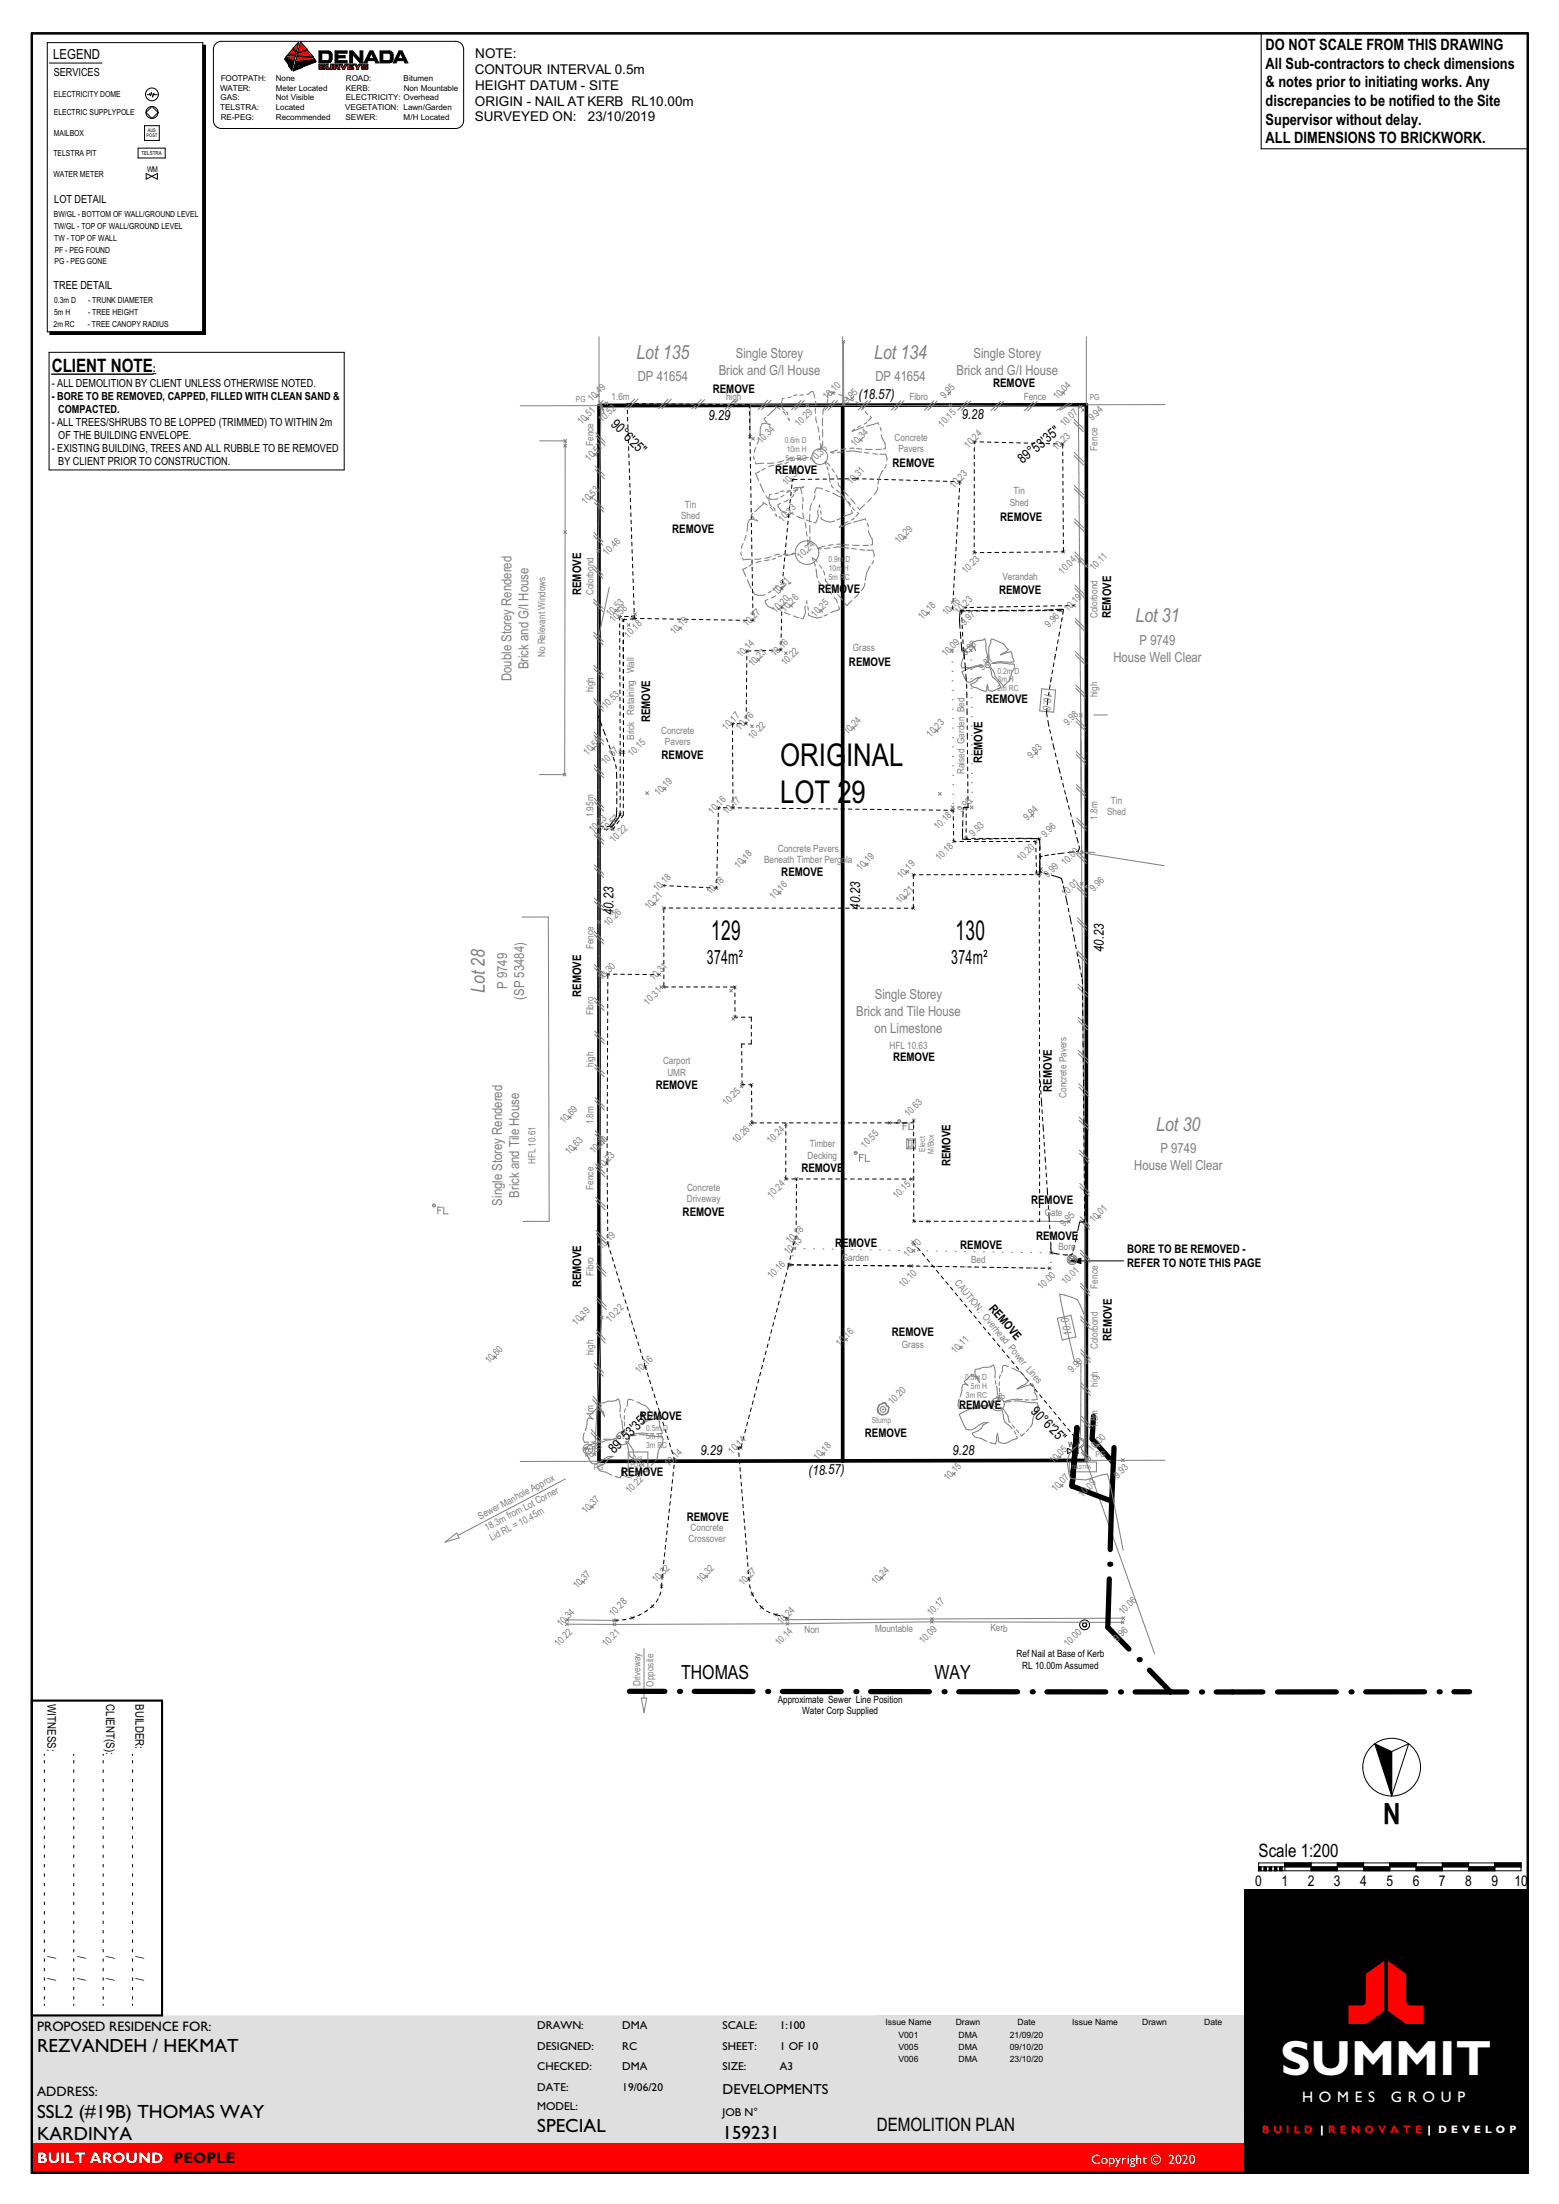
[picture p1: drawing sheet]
<svg xmlns="http://www.w3.org/2000/svg" width="297mm" height="420mm" viewBox="0 0 297 420" stroke-linecap="round" stroke-linejoin="round" font-family="sans-serif">
<defs><g id="words">
<text font-size="9.5" fill="#fff" x="243.9" y="395.4">SUMMIT</text>
<g font-size="6">
<text x="148.6" y="146">ORIGINAL</text>
<text x="148.6" y="153">LOT 29</text>
</g>
<text font-size="5.6" x="266.8" y="343.5" transform="rotate(180 266.8 343.5)">N</text>
<g font-size="5.2">
<text x="135.5" y="179">129</text>
<text x="182" y="179">130</text>
</g>
<g font-size="3.7" fill="#7f7f7f">
<text x="121.3" y="68.4">Lot 135</text>
<text x="166.5" y="68.4">Lot 134</text>
<text x="216.3" y="118.6">Lot 31</text>
<text x="92.4" y="189.2" transform="rotate(-90 92.4 189.2)">Lot 28</text>
<text x="220.3" y="215.5">Lot 30</text>
</g>
<g font-size="3.7">
<text x="134.7" y="183.7">374m²</text>
<text x="181.2" y="183.7">374m²</text>
<text x="129.7" y="319.9">THOMAS</text>
<text x="178" y="319.9">WAY</text>
</g>
<g font-size="3.6">
<text x="7.1" y="391">REZVANDEH / HEKMAT</text>
<text x="7.1" y="403.5">SSL2 (#19B) THOMAS WAY</text>
<text x="7.1" y="407.8">KARDINYA</text>
<text x="102.4" y="406.3">SPECIAL</text>
<text x="137.7" y="407.6">159231</text>
</g>
<g font-size="3.5">
<text x="9.8" y="71">CLIENT NOTE</text>
<text x="239.8" y="353.9">Scale 1:200</text>
<text x="167.1" y="406.2">DEMOLITION PLAN</text>
</g>
<g font-size="3">
<text x="241.1" y="9.6">DO NOT SCALE FROM THIS DRAWING</text>
<text x="241.1" y="13.1">All Sub-contractors to check dimensions</text>
<text x="241.1" y="16.7">&amp; notes prior to initiating works. Any</text>
<text x="241.1" y="20.2">discrepancies to be notified to the Site</text>
<text x="241.1" y="23.8">Supervisor without delay.</text>
<text x="241.1" y="27.3">ALL DIMENSIONS TO BRICKWORK.</text>
</g>
<g font-size="2.9" fill="#fff">
<text x="248.1" y="400.6">H O M E S</text>
<text x="265" y="400.6">G R O U P</text>
<text x="7.1" y="412.2">BUILT AROUND PEOPLE</text>
</g>
<g font-size="2.8">
<text x="239.1" y="359.5">0</text>
<text x="244.1" y="359.5">1</text>
<text x="249.1" y="359.5">2</text>
<text x="254.1" y="359.5">3</text>
<text x="259.1" y="359.5">4</text>
<text x="264.1" y="359.5">5</text>
<text x="269.1" y="359.5">6</text>
<text x="274.1" y="359.5">7</text>
<text x="279.1" y="359.5">8</text>
<text x="284.1" y="359.5">9</text>
<text x="288.5" y="359.5">10</text>
<text x="137.7" y="399.1">DEVELOPMENTS</text>
</g>
<g font-size="2.6">
<text x="10.2" y="11.2">LEGEND</text>
<text x="90.5" y="11">NOTE:</text>
<text x="90.5" y="14">CONTOUR INTERVAL 0.5m</text>
<text x="90.6" y="17.1">HEIGHT DATUM - SITE</text>
<text x="90.5" y="23.1">SURVEYED ON:</text>
<text x="90.5" y="20.2">ORIGIN - NAIL AT KERB RL10.00m</text>
<text x="112" y="23.1">23/10/2019</text>
<text x="163.6" y="76">(18.57)</text>
<text x="116.3" y="80.9" transform="rotate(45 116.3 80.9)">90°6'25&quot;</text>
<text x="135" y="80">9.29</text>
<text x="183.2" y="79.9">9.28</text>
<text x="194.8" y="88.5" transform="rotate(-39 194.8 88.5)">89°53'35&quot;</text>
<text x="163.9" y="173.3" transform="rotate(-90 163.9 173.3)">40.23</text>
<text x="116.9" y="174.4" transform="rotate(-90 116.9 174.4)">40.23</text>
<text x="210.3" y="181.4" transform="rotate(-90 210.3 181.4)">40.23</text>
<text x="196.2" y="269.2" transform="rotate(45 196.2 269.2)">90°6'25&quot;</text>
<text x="117" y="277.1" transform="rotate(-45 117 277.1)">89°53'35&quot;</text>
<text x="133.4" y="277.4">9.29</text>
<text x="154" y="281">(18.57)</text>
<text x="181.4" y="277.3">9.28</text>
<text x="7.1" y="387">PROPOSED RESIDENCE FOR:</text>
<text x="7.1" y="399.5">ADDRESS:</text>
</g>
<g font-size="2.6" fill="#7f7f7f">
<text x="136.9" y="71.5">Brick and G/I House</text>
<text x="140.2" y="68.2">Single Storey</text>
<text x="182.2" y="71.5">Brick and G/I House</text>
<text x="185.5" y="68.2">Single Storey</text>
<text x="121.5" y="72.7">DP 41654</text>
<text x="166.8" y="72.7">DP 41654</text>
<text x="217.1" y="122.9">P 9749</text>
<text x="97.4" y="129.8" transform="rotate(-90 97.4 129.8)">Double Storey Rendered</text>
<text x="100.7" y="127.6" transform="rotate(-90 100.7 127.6)">Brick and G/I House</text>
<text x="212.1" y="126.1">House Well Clear</text>
<text x="96.6" y="188.5" transform="rotate(-90 96.6 188.5)">P 9749</text>
<text x="99.9" y="190.5" transform="rotate(-90 99.9 190.5)">(SP 53484)</text>
<text x="166.7" y="190.4">Single Storey</text>
<text x="163.1" y="193.6">Brick and Tile House</text>
<text x="166.6" y="196.9">on Limestone</text>
<text x="221.1" y="219.7">P 9749</text>
<text x="216.1" y="223">House Well Clear</text>
<text x="95.7" y="229.7" transform="rotate(-90 95.7 229.7)">Single Storey Rendered</text>
<text x="98.9" y="228.2" transform="rotate(-90 98.9 228.2)">Brick and Tile House</text>
</g>
<text font-size="2.6" fill="#fff" x="207.9" y="412.3">Copyright © 2020</text>
<g font-size="2.3">
<text x="135.8" y="74.9">REMOVE</text>
<text x="189.2" y="73.8">REMOVE</text>
<text x="170" y="89">REMOVE</text>
<text x="147.7" y="90.3">REMOVE</text>
<text x="128.1" y="101.6">REMOVE</text>
<text x="190.6" y="99.4">REMOVE</text>
<text x="110.7" y="113.4" transform="rotate(-90 110.7 113.4)">REMOVE</text>
<text x="155.8" y="113">REMOVE</text>
<text x="190.3" y="113.1">REMOVE</text>
<text x="211.6" y="117.8" transform="rotate(-90 211.6 117.8)">REMOVE</text>
<text x="161.7" y="127">REMOVE</text>
<text x="123.9" y="137.6" transform="rotate(-90 123.9 137.6)">REMOVE</text>
<text x="187.8" y="133.9">REMOVE</text>
<text x="126" y="144.6">REMOVE</text>
<text x="187.1" y="145.5" transform="rotate(-90 187.1 145.5)">REMOVE</text>
<text x="148.8" y="166.9">REMOVE</text>
<text x="110.7" y="190" transform="rotate(-90 110.7 190)">REMOVE</text>
<text x="170.1" y="202.2">REMOVE</text>
<text x="124.9" y="207.5">REMOVE</text>
<text x="200.4" y="208" transform="rotate(-90 200.4 208)">REMOVE</text>
<text x="152.7" y="223.3">REMOVE</text>
<text x="181" y="222.2" transform="rotate(-90 181 222.2)">REMOVE</text>
<text x="130.1" y="231.6">REMOVE</text>
<text x="196.4" y="229.4">REMOVE</text>
<text x="159.1" y="237.6">REMOVE</text>
<text x="182.9" y="238">REMOVE</text>
<text x="197.4" y="236.3">REMOVE</text>
<text x="214.8" y="238.8">BORE TO BE REMOVED -</text>
<text x="110.7" y="245.3" transform="rotate(-90 110.7 245.3)">REMOVE</text>
<text x="214.8" y="241.5">REFER TO NOTE THIS PAGE</text>
<text x="188.3" y="249.5" transform="rotate(49 188.3 249.5)">REMOVE</text>
<text x="169.9" y="254.6">REMOVE</text>
<text x="211.8" y="255.5" transform="rotate(-90 211.8 255.5)">REMOVE</text>
<text x="182.7" y="268.6">REMOVE</text>
<text x="121.9" y="270.7">REMOVE</text>
<text x="164.8" y="273.8">REMOVE</text>
<text x="118.4" y="281.3">REMOVE</text>
<text x="130.8" y="289.8">REMOVE</text>
<text x="9" y="324.8" transform="rotate(90 9 324.8)">WITNESS:</text>
<text x="20.2" y="324.8" transform="rotate(90 20.2 324.8)">CLIENT(S):</text>
<text x="25.8" y="324.8" transform="rotate(90 25.8 324.8)">BUILDER:</text>
<text x="9" y="372.8" transform="rotate(90 9 372.8)">/</text>
<text x="9" y="376.9" transform="rotate(90 9 376.9)">/</text>
<text x="14.7" y="372.8" transform="rotate(90 14.7 372.8)">/</text>
<text x="14.7" y="376.9" transform="rotate(90 14.7 376.9)">/</text>
<text x="20.2" y="372.8" transform="rotate(90 20.2 372.8)">/</text>
<text x="20.2" y="376.9" transform="rotate(90 20.2 376.9)">/</text>
<text x="25.8" y="372.8" transform="rotate(90 25.8 372.8)">/</text>
<text x="25.8" y="376.9" transform="rotate(90 25.8 376.9)">/</text>
</g>
<g font-size="2.2">
<text x="102.4" y="386.6">DRAWN:</text>
<text x="118.6" y="386.6">DMA</text>
<text x="137.7" y="386.6">SCALE:</text>
<text x="148.6" y="386.7">1:100</text>
<text x="102.4" y="394.5">CHECKED:</text>
<text x="102.4" y="390.6">DESIGNED:</text>
<text x="118.6" y="390.6">RC</text>
<text x="118.6" y="394.5">DMA</text>
<text x="137.7" y="390.6">SHEET:</text>
<text x="137.7" y="394.5">SIZE:</text>
<text x="148.6" y="390.7">1 OF 10</text>
<text x="148.6" y="394.5">A3</text>
<text x="102.4" y="398.5">DATE:</text>
<text x="118.6" y="398.5">19/06/20</text>
<text x="102.4" y="402.1">MODEL:</text>
<text x="137.7" y="403.3">JOB N°</text>
</g>
<g font-size="2.1">
<text x="10.2" y="14.6">SERVICES</text>
<text x="10.3" y="38.7">LOT DETAIL</text>
<text x="10.2" y="55.1">TREE DETAIL</text>
<text x="29.1" y="71">:</text>
<text x="9.8" y="73.7">- ALL DEMOLITION BY CLIENT UNLESS OTHERWISE NOTED.</text>
<text x="9.8" y="76.2">- BORE TO BE REMOVED, CAPPED, FILLED WITH CLEAN SAND &amp;</text>
<text x="9.8" y="81.2">- ALL TREES/SHRUBS TO BE LOPPED (TRIMMED) TO WITHIN 2m</text>
<text x="11.1" y="78.7">COMPACTED.</text>
<text x="11.1" y="83.6">OF THE BUILDING ENVELOPE.</text>
<text x="9.8" y="86.1">- EXISTING BUILDING, TREES AND ALL RUBBLE TO BE REMOVED</text>
<text x="11.1" y="88.6">BY CLIENT PRIOR TO CONSTRUCTION.</text>
</g>
<g font-size="2.1" fill="#7f7f7f">
<text x="199" y="131.9" transform="rotate(95 199 131.9)">10.0</text>
<text x="204.3" y="254.3" transform="rotate(-103 204.3 254.3)">10.0</text>
</g>
<g font-size="2" fill="#f00">
<text x="240.5" y="406.5">B U I L D</text>
<text x="274.1" y="406.5">D E V E L O P</text>
</g>
<text font-size="2" fill="#fff" x="251.6" y="406.5">| R E N O V A T E |</text>
<g font-size="1.9" fill="#7f7f7f">
<text x="112.8" y="76.7" transform="rotate(-45 112.8 76.7)">10.49</text>
<text x="116.5" y="76.2">1.6m</text>
<text x="138.3" y="76.2">high</text>
<text x="157.5" y="76.2" transform="rotate(-45 157.5 76.2)">10.10</text>
<text x="161.4" y="76.9" transform="rotate(-45 161.4 76.9)">9.95</text>
<text x="173.2" y="76.2">Fibro</text>
<text x="179.9" y="76" transform="rotate(-45 179.9 76)">9.95</text>
<text x="195" y="76.2">Fence</text>
<text x="201.4" y="76.2" transform="rotate(-45 201.4 76.2)">10.04</text>
<text x="110.8" y="81" transform="rotate(-45 110.8 81)">10.51</text>
<text x="114.7" y="80.6" transform="rotate(-45 114.7 80.6)">10.52</text>
<text x="152.2" y="81.4" transform="rotate(-45 152.2 81.4)">10.29</text>
<text x="179.5" y="81.5" transform="rotate(-45 179.5 81.5)">10.15</text>
<text x="202.7" y="81.4" transform="rotate(-45 202.7 81.4)">10.07</text>
<text x="208.1" y="80.3" transform="rotate(-45 208.1 80.3)">9.94</text>
<text x="112.2" y="88" transform="rotate(-45 112.2 88)">10.57</text>
<text x="113.1" y="85" transform="rotate(-90 113.1 85)">Fence</text>
<text x="145" y="84.6" transform="rotate(-45 145 84.6)">10.34</text>
<text x="155" y="88.3" transform="rotate(-45 155 88.3)">10.35</text>
<text x="162.8" y="85.2" transform="rotate(-45 162.8 85.2)">10.34</text>
<text x="170.4" y="84">Concrete</text>
<text x="171.2" y="86.2">Pavers</text>
<text x="184.4" y="85.5" transform="rotate(-45 184.4 85.5)">10.24</text>
<text x="201.3" y="85.9" transform="rotate(-45 201.3 85.9)">10.23</text>
<text x="209.1" y="85.8" transform="rotate(-90 209.1 85.8)">Fence</text>
<text x="149.8" y="92.7" transform="rotate(-45 149.8 92.7)">10.32</text>
<text x="162.1" y="92.5" transform="rotate(-45 162.1 92.5)">10.31</text>
<text x="181.7" y="93.1" transform="rotate(-45 181.7 93.1)">10.23</text>
<text x="193.1" y="94.2">Tin</text>
<text x="111.6" y="96.2" transform="rotate(-45 111.6 96.2)">10.53</text>
<text x="129.7" y="98.9">Shed</text>
<text x="130.5" y="96.7">Tin</text>
<text x="149" y="99.6" transform="rotate(-45 149 99.6)">10.23</text>
<text x="192.4" y="96.4">Shed</text>
<text x="115.6" y="105.9" transform="rotate(-45 115.6 105.9)">10.46</text>
<text x="152.6" y="106.6" transform="rotate(-45 152.6 106.6)">10.24</text>
<text x="171.2" y="103.7" transform="rotate(-45 171.2 103.7)">10.29</text>
<text x="113.1" y="113.4" transform="rotate(-90 113.1 113.4)">Colorbond</text>
<text x="147.8" y="113.4" transform="rotate(-45 147.8 113.4)">10.21</text>
<text x="184" y="109.4" transform="rotate(-45 184 109.4)">10.23</text>
<text x="191" y="110.6">Verandah</text>
<text x="202.4" y="109.5" transform="rotate(-45 202.4 109.5)">10.04</text>
<text x="208.4" y="108.8" transform="rotate(-45 208.4 108.8)">10.11</text>
<text x="116.3" y="117.6" transform="rotate(-45 116.3 117.6)">10.53</text>
<text x="116.9" y="118.8" transform="rotate(-45 116.9 118.8)">10.58</text>
<text x="142.3" y="119.6" transform="rotate(-45 142.3 119.6)">10.27</text>
<text x="147.8" y="116.9" transform="rotate(-45 147.8 116.9)">10.20</text>
<text x="149.5" y="116.7" transform="rotate(-45 149.5 116.7)">10.26</text>
<text x="155.3" y="117.7" transform="rotate(-45 155.3 117.7)">10.25</text>
<text x="175.6" y="118.1" transform="rotate(-45 175.6 118.1)">10.18</text>
<text x="180.3" y="117.3" transform="rotate(-45 180.3 117.3)">10.16</text>
<text x="182.7" y="117.1" transform="rotate(-45 182.7 117.1)">10.23</text>
<text x="183.8" y="119.3" transform="rotate(-45 183.8 119.3)">9.97</text>
<text x="199.8" y="119.7" transform="rotate(-45 199.8 119.7)">9.96</text>
<text x="203.4" y="116.7" transform="rotate(-45 203.4 116.7)">10.19</text>
<text x="209.1" y="117.8" transform="rotate(-90 209.1 117.8)">Colorbond</text>
<text x="103.8" y="125.2" transform="rotate(-90 103.8 125.2)">No Relevant Windows</text>
<text x="119.7" y="121.7" transform="rotate(-45 119.7 121.7)">10.18</text>
<text x="128.4" y="121" transform="rotate(-45 128.4 121)">10.19</text>
<text x="141.1" y="125.4" transform="rotate(-45 141.1 125.4)">10.14</text>
<text x="147.6" y="125.2" transform="rotate(-45 147.6 125.2)">10.16</text>
<text x="162.5" y="124.1">Grass</text>
<text x="180.2" y="125.2" transform="rotate(-45 180.2 125.2)">10.09</text>
<text x="184" y="125" transform="rotate(-45 184 125)">9.95</text>
<text x="113.1" y="131.9" transform="rotate(-90 113.1 131.9)">high</text>
<text x="143.3" y="127.1" transform="rotate(-45 143.3 127.1)">10.23</text>
<text x="149.6" y="126.9" transform="rotate(-45 149.6 126.9)">10.22</text>
<text x="187.2" y="127.8" transform="rotate(-45 187.2 127.8)">9.87</text>
<text x="115.4" y="135.1" transform="rotate(-45 115.4 135.1)">10.53</text>
<text x="209.1" y="132.8" transform="rotate(-90 209.1 132.8)">high</text>
<text x="111.9" y="144" transform="rotate(-45 111.9 144)">10.56</text>
<text x="120.8" y="141" transform="rotate(-90 120.8 141)">Brick Retaining Wall</text>
<text x="126" y="139.8">Concrete</text>
<text x="126.7" y="142">Pavers</text>
<text x="138.4" y="139.2" transform="rotate(-45 138.4 139.2)">10.17</text>
<text x="141" y="139.2" transform="rotate(-45 141 139.2)">10.16</text>
<text x="143.3" y="141" transform="rotate(-45 143.3 141)">10.22</text>
<text x="161.4" y="140" transform="rotate(-45 161.4 140)">10.24</text>
<text x="177.3" y="140.6" transform="rotate(-45 177.3 140.6)">10.23</text>
<text x="203.4" y="138.4" transform="rotate(-45 203.4 138.4)">9.98</text>
<text x="115.3" y="145.7" transform="rotate(-45 115.3 145.7)">10.57</text>
<text x="120.4" y="144.3" transform="rotate(-45 120.4 144.3)">10.15</text>
<text x="183.7" y="147.5" transform="rotate(-90 183.7 147.5)">Raised Garden Bed</text>
<text x="196.5" y="144.6" transform="rotate(-45 196.5 144.6)">9.93</text>
<text x="113.1" y="155.8" transform="rotate(-90 113.1 155.8)">1.95m</text>
<text x="125.5" y="151.6" transform="rotate(-45 125.5 151.6)">10.19</text>
<text x="135.7" y="155.2" transform="rotate(-45 135.7 155.2)">10.16</text>
<text x="138.5" y="155.3" transform="rotate(-45 138.5 155.3)">10.17</text>
<text x="183.2" y="155" transform="rotate(-45 183.2 155)">9.95</text>
<text x="210.9" y="155.3">Shed</text>
<text x="211.6" y="153.1">Tin</text>
<text x="113" y="158.8" transform="rotate(-45 113 158.8)">10.23</text>
<text x="115.4" y="158.8" transform="rotate(-45 115.4 158.8)">10.57</text>
<text x="117" y="160.7" transform="rotate(-45 117 160.7)">10.22</text>
<text x="178.7" y="158.2" transform="rotate(-45 178.7 158.2)">10.18</text>
<text x="185.5" y="159.4" transform="rotate(-45 185.5 159.4)">9.93</text>
<text x="195.7" y="156.4" transform="rotate(-45 195.7 156.4)">9.94</text>
<text x="199.2" y="159.7" transform="rotate(-45 199.2 159.7)">9.96</text>
<text x="209.1" y="156.2" transform="rotate(-90 209.1 156.2)">1.8m</text>
<text x="140.7" y="165.5" transform="rotate(-45 140.7 165.5)">10.18</text>
<text x="145.6" y="164.4">Beneath Timber Pergola</text>
<text x="148.2" y="162.3">Concrete Pavers</text>
<text x="164" y="166" transform="rotate(-45 164 166)">10.19</text>
<text x="171.7" y="167.4" transform="rotate(-45 171.7 167.4)">10.19</text>
<text x="179" y="164.1" transform="rotate(-45 179 164.1)">10.18</text>
<text x="194.5" y="164.3" transform="rotate(-45 194.5 164.3)">10.20</text>
<text x="199.6" y="167.4" transform="rotate(-45 199.6 167.4)">9.99</text>
<text x="202.9" y="165" transform="rotate(-45 202.9 165)">10.00</text>
<text x="123.6" y="173.4" transform="rotate(-45 123.6 173.4)">10.21</text>
<text x="125.2" y="170.1" transform="rotate(-45 125.2 170.1)">10.18</text>
<text x="135.3" y="170.6" transform="rotate(-45 135.3 170.6)">10.18</text>
<text x="147.4" y="171.4" transform="rotate(-45 147.4 171.4)">10.16</text>
<text x="171.4" y="172.3" transform="rotate(-45 171.4 172.3)">10.21</text>
<text x="203" y="170.9" transform="rotate(-45 203 170.9)">10.01</text>
<text x="208.4" y="170" transform="rotate(-45 208.4 170)">9.96</text>
<text x="115.8" y="176.6" transform="rotate(-45 115.8 176.6)">10.26</text>
<text x="113.1" y="180.9" transform="rotate(-90 113.1 180.9)">Fence</text>
<text x="114.6" y="187" transform="rotate(-45 114.6 187)">10.30</text>
<text x="123.4" y="191.6" transform="rotate(-45 123.4 191.6)">10.31</text>
<text x="124.5" y="187" transform="rotate(-45 124.5 187)">10.31</text>
<text x="113.1" y="193.5" transform="rotate(-90 113.1 193.5)">Fibro</text>
<text x="113.1" y="203.3" transform="rotate(-90 113.1 203.3)">high</text>
<text x="126.3" y="202.8">Carport</text>
<text x="169.5" y="200">HFL 10.63</text>
<text x="127.1" y="205">UMR</text>
<text x="203.2" y="209.2" transform="rotate(-90 203.2 209.2)">Concrete Pavers</text>
<text x="107.4" y="214.2" transform="rotate(-45 107.4 214.2)">10.69</text>
<text x="113.1" y="214.3" transform="rotate(-90 113.1 214.3)">1.8m</text>
<text x="138.4" y="210.7" transform="rotate(-45 138.4 210.7)">10.25</text>
<text x="173.1" y="212.8" transform="rotate(-45 173.1 212.8)">10.63</text>
<text x="102" y="221.9" transform="rotate(-90 102 221.9)">HFL 10.61</text>
<text x="108.4" y="220.2" transform="rotate(-45 108.4 220.2)">10.63</text>
<text x="113.1" y="219.9" transform="rotate(-45 113.1 219.9)">10.20</text>
<text x="140.2" y="218.1" transform="rotate(-45 140.2 218.1)">10.26</text>
<text x="146.8" y="218.1" transform="rotate(-45 146.8 218.1)">10.24</text>
<text x="153.8" y="220.8">Decking</text>
<text x="154.2" y="218.6">Timber</text>
<text x="164.8" y="218.9" transform="rotate(-45 164.8 218.9)">10.55</text>
<text x="113.1" y="226.7" transform="rotate(-90 113.1 226.7)">Fence</text>
<text x="114.5" y="222.9" transform="rotate(-45 114.5 222.9)">10.23</text>
<text x="130.9" y="226.9">Concrete</text>
<text x="130.8" y="229.1">Driveway</text>
<text x="146.9" y="228.4" transform="rotate(-45 146.9 228.4)">10.24</text>
<text x="170.9" y="228.6" transform="rotate(-45 170.9 228.6)">10.15</text>
<text x="199" y="231.7">Gate</text>
<text x="202.7" y="233.8" transform="rotate(-45 202.7 233.8)">9.95</text>
<text x="208.3" y="233" transform="rotate(-45 208.3 233)">10.01</text>
<text x="114.6" y="238.3" transform="rotate(-45 114.6 238.3)">10.19</text>
<text x="150.2" y="239.2" transform="rotate(-45 150.2 239.2)">10.13</text>
<text x="150.5" y="237.1" transform="rotate(-45 150.5 237.1)">10.18</text>
<text x="172.9" y="239.6" transform="rotate(-45 172.9 239.6)">10.10</text>
<text x="201.6" y="238.1">Bore</text>
<text x="113.1" y="243.1" transform="rotate(-90 113.1 243.1)">Fibro</text>
<text x="147" y="243.7" transform="rotate(-45 147 243.7)">10.16</text>
<text x="160.4" y="240.3">Garden</text>
<text x="172" y="245.5" transform="rotate(-45 172 245.5)">10.10</text>
<text x="181.8" y="244.6" transform="rotate(50 181.8 244.6)">CAUTION: Overhead Power Lines</text>
<text x="185" y="240.6">Bed</text>
<text x="198.4" y="245.8" transform="rotate(-45 198.4 245.8)">10.00</text>
<text x="203" y="244.9" transform="rotate(-45 203 244.9)">10.01</text>
<text x="209.1" y="245.5" transform="rotate(-90 209.1 245.5)">Fence</text>
<text x="109.8" y="252.6" transform="rotate(-45 109.8 252.6)">10.39</text>
<text x="116.2" y="252" transform="rotate(-45 116.2 252)">10.22</text>
<text x="160" y="256.6" transform="rotate(-45 160 256.6)">10.16</text>
<text x="171.8" y="256.9">Grass</text>
<text x="209.1" y="257.1" transform="rotate(-90 209.1 257.1)">Colorbond</text>
<text x="93.2" y="259.9" transform="rotate(-45 93.2 259.9)">10.60</text>
<text x="113.1" y="258.3" transform="rotate(-90 113.1 258.3)">high</text>
<text x="121.8" y="261.8" transform="rotate(-45 121.8 261.8)">10.16</text>
<text x="182" y="258" transform="rotate(-45 182 258)">10.11</text>
<text x="204.3" y="261.6" transform="rotate(-45 204.3 261.6)">9.99</text>
<text x="113.1" y="269.9" transform="rotate(-90 113.1 269.9)">1m</text>
<text x="170" y="267.8" transform="rotate(-45 170 267.8)">10.20</text>
<text x="188.9" y="268.9" transform="rotate(-45 188.9 268.9)">10.18</text>
<text x="209.1" y="264.3" transform="rotate(-90 209.1 264.3)">high</text>
<text x="209.1" y="272.2" transform="rotate(-90 209.1 272.2)">1.8m</text>
<text x="112.1" y="278.5" transform="rotate(-45 112.1 278.5)">10.35</text>
<text x="127.4" y="279.5" transform="rotate(-45 127.4 279.5)">10.14</text>
<text x="139.5" y="277.2" transform="rotate(-45 139.5 277.2)">10.14</text>
<text x="155.7" y="278.3" transform="rotate(-45 155.7 278.3)">10.18</text>
<text x="200.7" y="279" transform="rotate(-45 200.7 279)">10.05</text>
<text x="208" y="276.7" transform="rotate(-45 208 276.7)">10.00</text>
<text x="212.9" y="281.8" transform="rotate(-45 212.9 281.8)">9.93</text>
<text x="120" y="284.7" transform="rotate(-45 120 284.7)">10.22</text>
<text x="180.6" y="282.2" transform="rotate(-45 180.6 282.2)">10.15</text>
<text x="201.1" y="284.4" transform="rotate(-45 201.1 284.4)">10.07</text>
<text x="206.2" y="285.4" transform="rotate(-45 206.2 285.4)">10.09</text>
<text x="91.5" y="289.6" transform="rotate(-28 91.5 289.6)">Sewer Manhole Approx</text>
<text x="92.7" y="291.8" transform="rotate(-28 92.7 291.8)">18.3m from Lot Corner</text>
<text x="93.7" y="293.7" transform="rotate(-28 93.7 293.7)">Lid RL = 10.45m</text>
<text x="111.6" y="288.5" transform="rotate(-45 111.6 288.5)">10.37</text>
<text x="131.2" y="293.8">Crossover</text>
<text x="131.6" y="291.7">Concrete</text>
<text x="109.9" y="302.8" transform="rotate(-45 109.9 302.8)">10.37</text>
<text x="125" y="301.7" transform="rotate(-45 125 301.7)">10.32</text>
<text x="133.4" y="301.7" transform="rotate(-45 133.4 301.7)">10.32</text>
<text x="141.5" y="302.2" transform="rotate(-45 141.5 302.2)">10.27</text>
<text x="166.8" y="302" transform="rotate(-45 166.8 302)">10.24</text>
<text x="106.9" y="310" transform="rotate(-45 106.9 310)">10.34</text>
<text x="116.8" y="308.1" transform="rotate(-45 116.8 308.1)">10.28</text>
<text x="148.8" y="309.7" transform="rotate(-45 148.8 309.7)">10.24</text>
<text x="153.3" y="311.2" transform="rotate(-1 153.3 311.2)">Non</text>
<text x="166.7" y="311" transform="rotate(-1 166.7 311)">Mountable</text>
<text x="177.4" y="308" transform="rotate(-45 177.4 308)">10.17</text>
<text x="188.7" y="310.9">Kerb</text>
<text x="213.9" y="307.8" transform="rotate(-45 213.9 307.8)">10.06</text>
<text x="106.4" y="313.9" transform="rotate(-45 106.4 313.9)">10.22</text>
<text x="115.5" y="313.9" transform="rotate(-45 115.5 313.9)">10.21</text>
<text x="148.4" y="313.7" transform="rotate(-45 148.4 313.7)">10.14</text>
<text x="175.9" y="313.3" transform="rotate(-45 175.9 313.3)">10.09</text>
<text x="203.5" y="313.9" transform="rotate(-45 203.5 313.9)">10.00</text>
<text x="212.9" y="312.9" transform="rotate(-45 212.9 312.9)">9.96</text>
<text x="122" y="321.3" transform="rotate(-90 122 321.3)">Driveway</text>
<text x="124.5" y="321.4" transform="rotate(-90 124.5 321.4)">Opposite</text>
</g>
<g font-size="1.9">
<text x="193.7" y="315.8">Ref Nail at Base of Kerb</text>
<text x="194.8" y="318">RL 10.00m Assumed</text>
<text x="148.2" y="324.5">Approximate Sewer Line Position</text>
<text x="152.8" y="326.5">Water Corp Supplied</text>
</g>
<g font-size="1.6">
<text x="10.3" y="18.5">ELECTRICITY DOME</text>
<text x="10.3" y="21.9">ELECTRIC SUPPLYPOLE</text>
<text x="10.2" y="29.7">TELSTRA PIT</text>
<text x="10.2" y="26">MAILBOX</text>
<text x="10.2" y="33.6">WATER METER</text>
<text x="10.3" y="41.4">BW/GL - BOTTOM OF WALL/GROUND LEVEL</text>
<text x="10.2" y="43.7">TW/GL - TOP OF WALL/GROUND LEVEL</text>
<text x="10.3" y="45.9">TW - TOP OF WALL</text>
<text x="10.4" y="50.4">PG - PEG GONE</text>
<text x="10.4" y="48.2">PF - PEG FOUND</text>
<text x="10.3" y="57.8">0.3m D</text>
<text x="10.3" y="59.9">5m H</text>
<text x="16.8" y="57.8">- TRUNK DIAMETER</text>
<text x="16.8" y="59.9">- TREE HEIGHT</text>
<text x="10.2" y="62.2">2m RC</text>
<text x="16.7" y="62.2">- TREE CANOPY RADIUS</text>
<text x="168.7" y="385.9">Issue Name</text>
<text x="171.2" y="388.4">V001</text>
<text x="182.1" y="385.9">Drawn</text>
<text x="182.6" y="388.4">DMA</text>
<text x="192.4" y="388.4">21/09/20</text>
<text x="193.8" y="385.9">Date</text>
<text x="204.2" y="385.9">Issue Name</text>
<text x="217.6" y="385.9">Drawn</text>
<text x="229.4" y="385.9">Date</text>
<text x="171.2" y="390.6">V005</text>
<text x="171.2" y="392.9">V006</text>
<text x="182.6" y="390.6">DMA</text>
<text x="182.6" y="392.9">DMA</text>
<text x="192.4" y="390.6">09/10/20</text>
<text x="192.4" y="392.9">23/10/20</text>
</g>
<g font-size="1.6" fill="#7f7f7f">
<text x="109.7" y="76.7">PG</text>
<text x="207.6" y="76.3">PG</text>
<text x="149.5" y="84.5">0.6m D</text>
<text x="149.7" y="87.9">5m RC</text>
<text x="149.9" y="86.2">10m H</text>
<text x="157.8" y="107.1">0.9m</text>
<text x="161.1" y="107.1">D</text>
<text x="157.8" y="110.5">5m RC</text>
<text x="157.9" y="108.8">10m</text>
<text x="160.8" y="108.8">H</text>
<text x="190" y="131.7">2m RC</text>
<text x="190" y="128.3">0.2m D</text>
<text x="190" y="130">3m H</text>
<text x="176.2" y="219.5" transform="rotate(-90 176.2 219.5)">Elect</text>
<text x="177.9" y="219.8" transform="rotate(-90 177.9 219.8)">M/Box</text>
<text x="183.9" y="263">0.5m D</text>
<text x="184" y="266.4">3m RC</text>
<text x="185" y="264.7">5m H</text>
<text x="123.1" y="272.6">0.5m D</text>
<text x="123.1" y="274.3">5m H</text>
<text x="166.1" y="271.1">Stump</text>
<text x="113.1" y="280.1">PG</text>
<text x="123.1" y="276">3m RC</text>
<text x="208.7" y="277.6">PG</text>
</g>
<g font-size="1.5">
<text x="41.9" y="17.3">WATER:</text>
<text x="42.1" y="15.4">FOOTPATH:</text>
<text x="52.5" y="17.3">Meter Located</text>
<text x="52.5" y="15.4">None</text>
<text x="65.9" y="17.3">KERB:</text>
<text x="65.9" y="15.4">ROAD:</text>
<text x="76.9" y="15.4">Bitumen</text>
<text x="76.9" y="17.3">Non Mountable</text>
<text x="42" y="21">TELSTRA:</text>
<text x="42" y="19.2">GAS:</text>
<text x="42.1" y="22.9">RE-PEG:</text>
<text x="52.5" y="21">Located</text>
<text x="52.5" y="19.2">Not Visible</text>
<text x="52.6" y="22.9">Recommended</text>
<text x="65.8" y="21">VEGETATION: Lawn/Garden</text>
<text x="65.8" y="22.9">SEWER:</text>
<text x="65.9" y="19.2">ELECTRICITY: Overhead</text>
<text x="76.9" y="22.9">M/H Located</text>
<text x="28.1" y="32.8">WM</text>
</g>
<text font-size="1.4" x="203.6" y="275.7">WM</text>
<g font-size="1.3" fill="#7f7f7f">
<text x="120.1" y="279.5">POST</text>
<text x="120.3" y="278.3">AUS</text>
</g>
<text font-size="1" x="27" y="29.5">TELSTRA</text>
<g font-size="1" fill="#7f7f7f">
<text x="173.5" y="218.4">E</text>
<text x="204" y="279.9">TELSTRA</text>
</g>
<g font-size=".9">
<text x="27.9" y="26">POST</text>
<text x="28.1" y="25.2">AUS</text>
</g>
</g></defs>
<path d="M167 384.1h70.1v18.6h-70.1z" fill-rule="evenodd" fill="#dfdfdf"/>
<!-- layer: O__TITLE -->
<path d="M6.1 408.4h231v5.7h-231z" fill-rule="evenodd" fill="#f00"/>
<path d="M6.1 384.1h160.9v18.6h70.1v5.7h-231z" fill-rule="evenodd" fill="#dfdfdf"/>
<path d="M237.1 360.1h54v54h-54z" fill-rule="evenodd" fill="#000"/>
<g fill="#f00">
<path d="M260.2 376.2l3.5-2.5v9.5l-3.4 2.5h-3.4v-3.5h2.6l.6-.4 .1-.3z" fill-rule="evenodd"/>
<path d="M264.4 373.7l3.5 2.5v5.3l.1 .3 .6 .4h2.6v3.5h-3.4l-3.4-2.5z" fill-rule="evenodd"/>
</g>
<path d="M240.3 6.4h50.7v22h-50.7zM6.1 324.1h24.8v60h-24.8z" fill="none" stroke="#000" stroke-width=".2"/>
<g fill="none" stroke="#000" stroke-width=".19">
<path d="M8.5 334.3v.2M8.5 335.5v.5M8.5 337.3v.5M8.5 339.1v.5M14.1 334.3v.2M14.1 335.5v.5M14.1 337.3v.5M14.1 339.1v.5M19.7 334.3v.2M19.7 335.5v.5M19.7 337.3v.5M19.7 339.1v.5"/>
<path d="M25.3 334.3v.2M25.3 335.5v.5M25.3 337.3v.5M25.3 339.1v.5M8.5 340.9v.5M8.5 342.7v.5M8.5 344.5v.5M8.5 346.3v.5M8.5 348.1v.5M8.5 349.9v.5M8.5 351.7v.5M8.5 353.5v.5"/>
<path d="M8.5 355.3v.5M8.5 357.1v.5M8.5 358.9v.5M14.1 340.9v.5M14.1 342.7v.5M14.1 344.5v.5M14.1 346.3v.5M14.1 348.1v.5M14.1 349.9v.5M14.1 351.7v.5M14.1 353.5v.5M14.1 355.3v.5"/>
<path d="M14.1 357.1v.5M14.1 358.9v.5M19.7 340.9v.5M19.7 342.7v.5M19.7 344.5v.5M19.7 346.3v.5M19.7 348.1v.5M19.7 349.9v.5M19.7 351.7v.5M19.7 353.5v.5M19.7 355.3v.5M19.7 357.1v.5"/>
<path d="M19.7 358.9v.5M25.3 340.9v.5M25.3 342.7v.5M25.3 344.5v.5M25.3 346.3v.5M25.3 348.1v.5M25.3 349.9v.5M25.3 351.7v.5M25.3 353.5v.5M25.3 355.3v.5M25.3 357.1v.5M25.3 358.9v.5"/>
<path d="M8.5 360.7v.5M8.5 362.5v.5M8.5 364.3v.5M8.5 366.1v.5M8.5 367.9v.5M8.5 369.7v.5M8.5 371.5v.5M8.5 373.3v.5M8.5 375.1v.5M8.5 376.9v.5M8.5 378.7v.5M14.1 360.7v.5"/>
<path d="M14.1 362.5v.5M14.1 364.3v.5M14.1 366.1v.5M14.1 367.9v.5M14.1 369.7v.5M14.1 371.5v.5M14.1 373.3v.5M14.1 375.1v.5M14.1 376.9v.5M14.1 378.7v.5M19.7 360.7v.5M19.7 362.5v.5"/>
<path d="M19.7 364.3v.5M19.7 366.1v.5M19.7 367.9v.5M19.7 369.7v.5M19.7 371.5v.5M19.7 373.3v.5M19.7 375.1v.5M19.7 376.9v.5M19.7 378.7v.5M25.3 360.7v.5M25.3 362.5v.5M25.3 364.3v.5"/>
<path d="M25.3 366.1v.5M25.3 367.9v.5M25.3 369.7v.5M25.3 371.5v.5M25.3 373.3v.5M25.3 375.1v.5M25.3 376.9v.5M25.3 378.7v.5M8.5 380.5v.5M8.5 381.9v.3M14.1 380.5v.5M14.1 381.9v.3"/>
<path d="M19.7 380.5v.5M19.7 381.9v.3M25.3 380.5v.5M25.3 381.9v.3"/>
</g>
<path d="M6.1 6.4h285v407.7h-285z" fill="none" stroke="#000" stroke-width=".4"/>
<!-- layer: O__SITE_TITLE -->
<g fill="#000">
<path d="M38.6 8.6h.5v55.1h-29.6v-.5h29.1z" fill-rule="evenodd"/>
<path d="M239.8 355.8h.5v.7h-.5z" fill-rule="evenodd"/>
<path d="M240.8 355.8h.5v.7h-.5z" fill-rule="evenodd"/>
<path d="M241.8 355.8h.5v.7h-.5z" fill-rule="evenodd"/>
<path d="M242.8 355.8h.5v.7h-.5z" fill-rule="evenodd"/>
<path d="M243.8 355.8h.5v.7h-.5z" fill-rule="evenodd"/>
<path d="M244.8 355h5v.8h-5z" fill-rule="evenodd"/>
<path d="M249.8 355.8h5v.7h-5z" fill-rule="evenodd"/>
<path d="M254.8 355h5v.8h-5z" fill-rule="evenodd"/>
<path d="M259.8 355.8h5v.7h-5z" fill-rule="evenodd"/>
<path d="M264.8 355h5v.8h-5z" fill-rule="evenodd"/>
<path d="M269.8 355.8h5v.7h-5z" fill-rule="evenodd"/>
<path d="M274.8 355h5v.8h-5z" fill-rule="evenodd"/>
<path d="M279.8 355.8h5v.7h-5z" fill-rule="evenodd"/>
<path d="M284.8 355h5v.8h-5z" fill-rule="evenodd"/>
</g>
<g fill="none" stroke="#000" stroke-width=".19">
<path d="M9 8.1h29.6v55.1h-29.6zM38.6 8.6h.5v55.1h-29.6v-.5M239.8 355h50v1.5h-50zM239.8 355.8h50M240.3 355.8v.7M240.8 355.8v.7M241.3 355.8v.7M241.8 355.8v.7M242.3 355.8v.7M242.8 355.8v.7M243.3 355.8v.7M243.8 355.8v.7"/>
<path d="M244.3 355.8v.7M244.8 355v1.5M249.8 355v1.5M254.8 355v1.5M259.8 355v1.5M264.8 355v1.5M269.8 355v1.5M274.8 355v1.5M279.8 355v1.5M284.8 355v1.5"/>
</g>
<g fill="#fc5a00">
<path d="M62.2 12.2h.3v.8h.5v-.8h.3v1h-1.1z" fill-rule="evenodd"/>
<path d="M60.8 12.3h1.1v.2h-.8l.8 .3v.4h-1.1v-.3l.8 .1-.8-.3z" fill-rule="evenodd"/>
<path d="M63.6 12.2l1.1 .1v.5l-.2 .1 .3 .3h-.4l-.4-.3v-.2h.4v-.2h-.5v.7h-.3z" fill-rule="evenodd"/>
<path d="M64.8 12.2h.4l.3 .6 .2-.6h.4l-.5 1h-.3z" fill-rule="evenodd"/>
<path d="M66.2 12.2h1.2v.3h-.8v.1h.6v.2h-.6v.1h.8v.3h-1.2z" fill-rule="evenodd"/>
<path d="M67.5 12.2h.4l.2 .4 .3-.4h.4l-.5 .7v.3h-.3v-.3z" fill-rule="evenodd"/>
<path d="M68.9 12.3h1.1l.1 .2h-.9l.9 .3-.1 .4h-1.1v-.3l.8 .1-.8-.3z" fill-rule="evenodd"/>
<path d="M54.6 10.6l1.6 .1-.2 .9-1.5-.7z" fill-rule="evenodd"/>
<path d="M55.7 9.4l.7 .7-.1 .4-1.4-.1z" fill-rule="evenodd"/>
<path d="M56.8 8.1l.1 .1-.5 1.6-.5-.6z" fill-rule="evenodd"/>
<path d="M57.2 8l1.3 1.4-1.8 .6z" fill-rule="evenodd"/>
<path d="M56.7 10.2l1.8-.6 1.2 1.2-3.1-.2z" fill-rule="evenodd"/>
<path d="M56.6 10.8l3.2 .2 .2 .3-3.7 .4z" fill-rule="evenodd"/>
</g>
<g fill="#000">
<path d="M54.4 11l1.5 .8v.5h-1l-.6-.9z" fill-rule="evenodd"/>
<path d="M55 12.5h.8l-.2 .8z" fill-rule="evenodd"/>
<path d="M56.1 12.6l1.6 .2-1.8 .7z" fill-rule="evenodd"/>
<path d="M56.3 11.9l3.8-.4 .1 .2-2.3 1-1.7-.3z" fill-rule="evenodd"/>
<path d="M60.8 9.7l2.1 .1a1.51 1.51 0 0 1 0 2.1l-2.1 .1zM61.3 10.1v1.5l1.3-.1 .1-.2-.1-1.1z" fill-rule="evenodd"/>
<path d="M63.8 9.7h2.3v.4h-1.7v.5h1.3v.4h-1.3v.6h1.7v.4h-2.3z" fill-rule="evenodd"/>
<path d="M66.6 9.7h.6l1.4 1.6v-1.6h.5v2.3h-.5l-1.4-1.6v1.6h-.6z" fill-rule="evenodd"/>
<path d="M70.5 9.7h.5l1.2 2.3h-.6l-.2-.4h-1.3l-.2 .4h-.6zM70.8 10.1l-.5 1.1h.9z" fill-rule="evenodd"/>
<path d="M72.4 9.7l2.1 .1a1.51 1.51 0 0 1 0 2.1l-2.1 .1zM72.9 10.1v1.5l1.4-.1 .1-.2-.1-1.1z" fill-rule="evenodd"/>
<path d="M76 9.7h.6l1.1 2.3h-.5l-.2-.4h-1.3l-.2 .4h-.6zM76.3 10.1l-.5 1.1h1z" fill-rule="evenodd"/>
</g>
<path d="M160.5 77.2v201.2M160.5 77.2l46.5-.1v201.2l-46.5 .1M160.5 77.2l-46.4 .1v201.2l46.4-.1" fill="none" stroke="#000" stroke-width=".7"/>
<!-- layer: 1 SURVEY 05_wcorp -->
<g fill="none" stroke="#000" stroke-width="1">
<path d="M205.2 272.1l-1 11.1 7.6 2.9M208.3 269.9l-.2 4.3 4 4.6M212.2 275.9l-.4 10.2M211.8 286.1l-.3 9.2M211.3 300.9l-.3 9.2 4.1 4.2M219 318.3l4 4.1M119.9 322.3h6.8M132.3 322.3h11.2M149.1 322.3l11.2 .1M165.9 322.4h11.2M182.7 322.4h11.2M199.5 322.4h11.2"/>
<path d="M216.3 322.4h9.8M240.6 322.4h-8.9M254.6 322.4h-11.2M271.4 322.4h-11.2M280 322.4h-3"/>
</g>
<!-- layer: 1 SURVEY 04_survey -->
<g fill="none" stroke="#7f7f7f" stroke-width=".19">
<path d="M111.6 79.5l.6 .5M112.2 79.5l-.6 .5M113.7 75.1l.5 .5M114.1 64.2v13.1h-15M114.2 75.1l-.5 .5M114.2 77.3l.6 .5M114.8 77.3l-.6 .5M115.2 76.6l.6 .5M115.8 76.6l-.6 .5M153.6 77l.5 .5M154.1 77l-.5 .5M158.4 74.6l.6 .6"/>
<path d="M159 74.6l-.6 .6M160.4 64.8l.6 .6M160.5 76.7l.5 .5M160.5 64.2v13M160.7 65.1v11.8M161 64.8l-.6 .6M161 76.7l-.5 .5M162.1 75.6l.5 .5M162.6 75.6l-.5 .5M180.6 74.7l.5 .5M180.8 77l.5 .6M181.1 74.7l-.5 .5"/>
<path d="M181.3 77l-.5 .6M202.3 74.6l.5 .6M202.8 74.6l-.5 .6M205.6 77.2l.5 .6M206.1 77.9l.5 .5M206.1 77.2l-.5 .6M206.6 77.9l-.5 .5M207 64.2v12.9h15M102.8 84h4.9v17.4l-.1 46.2h-4.9M107.4 84.7l.5 .5M107.4 83.8l.5 .5M107.9 84.7l-.5 .5"/>
<path d="M107.9 83.8l-.5 .5M112.5 94.6l.5 .5M113 94.6l-.5 .5M113.2 86.4l.5 .5M113.7 86.4l-.5 .5M163.7 83.6l.6 .5M164.3 83.6l-.6 .5M107.4 101.2l.5 .5M107.9 101.2l-.5 .5M113.7 104.7l.5 .5M114.2 104.7l-.5 .5M120.7 117.5l-.1 .1"/>
<path d="M143.2 118l.5 .5M143.7 118l-.5 .5M204.4 115.1l.5 .5M204.9 115.1l-.5 .5M206.6 107.6l.5 .5M207.1 107.6l-.5 .5M113.7 133.9l.5 .5M114.2 133.9l-.5 .5M139.3 137.6l.5 .6M139.8 137.6l-.5 .6M162.3 138.5l.6 .5M162.9 138.5l-.6 .5"/>
<path d="M198.5 131.3l-.1 .2M205.6 136l.6 .5M205.8 128l.2 29.6M206.2 136l-.6 .5M210.9 136.2l-2.5 .1M107.3 147.4l.5 .5M107.8 147.4l-.5 .5M112.8 142.4l.6 .5M113.4 142.4l-.6 .5M113.9 157.2l.5 .5M113.9 158.9l.5 .5M114.4 157.2l-.5 .5"/>
<path d="M114.4 158.9l-.5 .5M116.3 157.2l.5 .5M116.5 157.8l.5 .5M116.8 157.2l-.5 .5M117 157.8l-.5 .5M117.9 154.9l.5 .5M117.9 143.1l.5 .5M118.4 154.9l-.5 .5M118.4 143.1l-.5 .5M123 150.9l.5 .5M123.5 150.9l-.5 .5M99.5 174.8l5-.1 .1 58-5 .1"/>
<path d="M113.8 175.4l.6 .6M114.4 175.4l-.6 .6M126.1 168.5l.6 .5M126.7 168.5l-.6 .5M172.3 170.7l.5 .6M172.8 170.7l-.5 .6M205.8 168.1l.5 .6M206.3 168.1l-.5 .6M206.6 168.7l.5 .5M207 162.6l14.8 2.4M207.1 168.7l-.5 .5M115.5 185.4l.6 .5"/>
<path d="M116.1 185.4l-.6 .5M108.3 212.6l.5 .6M108.8 212.6l-.5 .6M109.3 218.6l.6 .5M109.9 218.6l-.6 .5M114 218.3l.6 .5M114.6 218.3l-.6 .5M82.7 229.4v.3M83.4 230.6h.6M84.3 230h-.9v1.3M84.5 230v1.3h.9M115.4 221.4l.5 .5"/>
<path d="M115.5 236.7l.6 .5M115.9 221.4l-.5 .5M116.1 236.7l-.6 .5M200 238.5l.5 .5M200.2 238.8h.1M200.5 238.5l-.5 .5M206.3 232.4l.5 .6M206.4 232.7l.5 .5M206.8 232.4l-.5 .6M206.9 232.7l-.5 .5M209.2 231.5l.5 .6M209.7 231.5l-.5 .6"/>
<path d="M94.1 258.4l.5 .5M94.6 258.4l-.5 .5M110.7 251l.5 .6M111.2 251l-.5 .6M114.4 250.8l.5 .5M114.9 250.8l-.5 .5M150 240.8l.5 .5M150.2 240.8l.5 .5M150.5 240.8l-.5 .5M150.7 240.8l-.5 .5M182.8 256.5l.5 .5M183.3 256.5l-.5 .5"/>
<path d="M199.7 241.4l.6 .6M200.1 240.6h.1M200.3 241.4l-.6 .6M201.4 251.2l2.6-.6 1 4.2-2.6 .6zM206.5 259.3l.6 .5M206.8 251.1l-1.6-3.4-2.4-.9-.9-.2 .9 4.5 1.9 8.2 1.2 .7a156.2 156.2 0 0 1-.2 15l-1 .9a3.6 3.6 0 0 0-1.3 3.3l.5 2.5a8.2 8.2 0 0 0 3.4 .2l2.6-.8 1.1-.2a185 185 0 0 1 3 14.5M207.1 259.3l-.6 .5M111.3 276.1h.3l.1-.1 .1 .3 .1-.5 .2 .6 .2-.5v.2h.4M113 276.9l.5 .5M113.5 276.9l-.5 .5M114.1 278.5h-15M122.7 260.2l.5 .5"/>
<path d="M123.2 260.2l-.5 .5M128.3 277.9l.5 .6M128.8 277.9l-.5 .6M140.4 275.6l.5 .5M140.9 275.6l.5 .6M140.9 275.6l-.5 .5M141.4 275.6l-.5 .6M156.6 276.8l.6 .5M157.2 276.8l-.6 .5M201.6 277.4l.6 .5M202.2 277.4l-.6 .5M203.7 278.6h5.2v1.9h-5.2z"/>
<path d="M204.7 275l1-1 .9 1-.9 .9zM206 275.9l14 39.2M206.6 277.8l.6 .5M206.9 277.9l.6 .5M207.2 277.8l-.6 .5M207.5 277.9l-.6 .5M207.7 278.2h.1M208.9 275.2l.6 .5M209.5 275.2l-.6 .5M213.6 278l.6 .5M213.9 278.3h.1M214.2 278l-.6 .5"/>
<path d="M222 278.3h-15M84.8 293.9l2.2-1.8 .5 .9zM107.7 281.8l-20.5 10.8M112.5 286.9l.6 .5M113.1 286.9l-.6 .5M181.5 280.6l.5 .5M182 280.6l-.5 .5M202 282.8l.5 .5M202.5 282.8l-.5 .5M207.1 283.8l.6 .5M207.7 283.8l-.6 .5M107.7 309.2l.6 .6"/>
<path d="M107.8 308.4l.5 .5M108.1 308.7l8.9 .1M108.3 309.2l-.6 .6M108.3 308.4l-.5 .5M110.8 301.2l.6 .5M111.4 301.2l-.6 .5M116.7 308.5l.6 .6M116.8 309.3l.5 .5M117.1 308.5l.5 .5M117.3 308.5l-.6 .6M117.3 309.3l-.5 .5M117.6 308.5l-.5 .5"/>
<path d="M120.2 308l.5 .6M120.7 308l-.5 .6M122.7 314.2v9.4M124 305.8l.6 .6M124.6 305.8l-.6 .6M125.8 302l.5 .5M125.9 300.1l.5 .5M126.3 302l-.5 .5M126.4 300.1l-.5 .5M134.3 300.1l.6 .6M134.9 300.1l-.6 .6M142.4 300.6l.5 .6"/>
<path d="M142.9 300.6l-.5 .6M143 303.5l.6 .5M143.6 303.5l-.6 .5M144.8 306l.5 .6M145.3 306l-.5 .6M147.6 307.4l.5 .6M148.1 307.4l-.5 .6M149.7 308.1l.5 .6M149.7 308.4l.6 .5M149.8 309.2l.5 .5M150.2 308.1l-.5 .6M150.3 308.4l-.6 .5"/>
<path d="M150.3 309.2l-.5 .5M167.7 300.4l.5 .6M168.2 300.4l-.5 .6M177.3 308.8l.5 .5M177.3 308.2l.5 .6M177.8 308.8l-.5 .5M177.8 308.2l-.5 .6M206.6 309.2a.39 .39 0 0 0-.4 .4 .39 .39 0 0 0 .4 .4M206.7 309.2l.3 .4M213.6 308.9l.5 .5M213.7 308.1l.6 .5M213.9 309.2l-36.4-.1-27.5 .3-42 .1"/>
<path d="M214 308.4l-64 .3M214.1 308.9l-.5 .5M214.3 308.1l-.6 .5M122.2 323.6h1l-.5 2.8z"/>
<circle cx="82.7" cy="229.7" r=".28"/>
<circle cx="112" cy="276.1" r=".94"/>
<circle cx="205.7" cy="275" r=".94"/>
</g>
<!-- layer: O__SITE_TITLE -->
<g fill="none" stroke="#000" stroke-width=".19">
<path d="M9.4 12h10M28.1 18h.3l.1-.1 .2 .3 .1-.5 .3 .8 .2-.7 .1 .2h.5M41.3 8.2l.9-.3h44.6a1.5 1.5 0 0 1 1.5 1.5v13.6a1.5 1.5 0 0 1-1.5 1.5h-44.6a1.5 1.5 0 0 1-1.5-1.5v-13.6v-.5zM54.4 11l1.5 .8v.5h-1l-.6-.9zM54.6 10.6l1.6 .1-.2 .9-1.5-.7zM54.9 10.4l.8-1 .7 .7v.4M54.9 10.4h.1M54.9 10.4l1.4 .1M55 12.5h.8l-.2 .8zM55.6 13.3h.1M55.9 9.1v.1M56.1 12.6l1.6 .2-1.8 .7z"/>
<path d="M56.3 11.9l3.8-.4 .1 .2-2.3 1-1.7-.3zM56.3 11.9h.1M56.3 11.7h.1M56.4 10.5h-.1M56.6 10.8l3.2 .2 .2 .3-3.6 .4zM56.7 10.2l1.8-.6 1.2 1.2-3.1-.2zM56.8 8.1l.1 .1-.5 1.6-.5-.7zM57.2 8l1.3 1.4-1.8 .6zM60.8 9.7l2.1 .1a1.51 1.51 0 0 1 0 2.1l-2.1 .1zM61.1 12.5l.8 .3v.4h-1.1v-.3l.7 .1M61.1 12.5h.1M61.3 10.1l1.3 .1v1.3l-1.3 .1z"/>
<path d="M61.5 12.5h-.4M61.5 12.5h.1M61.6 12.5h.1M61.6 13h-.1M61.6 12.5h.3v-.2l-1-.1-.1 .1v.4l.8 .3M62.2 12.2h.3v.8h.5v-.8h.3v1h-1.1zM63.6 12.2l1.1 .1v.5l-.2 .1 .3 .3h-.4l-.4-.3v-.2h.4v-.2h-.5v.7h-.3zM63.8 9.7h2.3v.4h-1.7v.5h1.3v.4h-1.3v.6h1.7v.4h-2.3zM64.8 12.2h.4l.3 .6 .2-.6h.4l-.5 1h-.3zM66.2 12.2h1.2v.3h-.8v.1h.6v.2h-.6v.1h.8v.3h-1.2zM66.6 9.7h.6l1.4 1.6v-1.6h.5v2.3h-.5l-1.4-1.6v1.6h-.6zM67.5 12.2h.4l.2 .4 .3-.4h.4l-.5 .7v.3h-.3v-.3z"/>
<path d="M69.2 12.5h.1M69.3 12.5h.1M69.3 12.5h-.1M69.3 12.5l.8 .3-.1 .4h-1.1v-.3l.8 .1M69.7 12.5h-.4M69.7 12.5h.1M69.7 12.9h.1M69.7 13h.1M69.7 12.9v.1M69.7 12.5h.4l-.1-.2-1-.1-.1 .1v.4l.8 .2M70.5 9.7h.5l1.2 2.3h-.6l-.2-.4h-1.3l-.2 .4h-.6zM70.8 10.1l.4 1.1h-.9z"/>
<path d="M72.4 9.7l2.1 .1a1.51 1.51 0 0 1 0 2.1l-2.1 .1zM72.9 10.1l1.4 .1v1.3l-1.4 .1zM76 9.7h.6l1.1 2.3h-.5l-.2-.4h-1.3l-.2 .4h-.6zM76.3 10.1l.5 1.1h-1zM26.3 28.2h5.2v1.9h-5.2zM27.5 24h2.8v2.8h-2.8zM27.8 21.4l1.2-1.1 1.1 1.1-1.1 1.2zM27.9 33.1v1l2.1-1v1z"/>
<circle cx="28.9" cy="18" r="1.22"/>
<circle cx="29" cy="21.4" r="1.15"/>
</g>
<!-- layer: 1 SURVEY 02_demolition -->
<g fill="none" stroke="#7f7f7f" stroke-width=".19">
<path d="M114.2 76.4l.9 2.4M114.9 76.3l-.5 .5 .7 1.5M120.9 76l-1.8 1.8M121.6 76l-1.8 1.8M127.3 76.1l-1.8 1.8M127.9 76.1l-1.8 1.8M133.6 76.1l-1.8 1.8M134.2 76.1l-1.8 1.8M139.9 76.2l-1.8 1.8M140.6 76.2l-1.8 1.8M142.9 77.1v6.1M145.9 79.5l-.3 .3 .5 .7"/>
<path d="M146.3 76.3l-1.8 1.7M146.9 76.3l-1.8 1.7M148.6 78l-.8-.5v.3l-1.5 1.4M149.2 78.4l.5 .7M149.4 75.9l-.3 .1a1.83 1.83 0 0 0 .4 2.2M149.7 78.4l.3 .3 .1 .3M150.1 79.7l.3 .4-.1-.4M150.7 75.6l-.6 .2M151.8 75.3l-.7 .1M152.6 76.3l-1.8 1.8M153.1 75.2l-.8 .1M153.2 76.3l-1.8 1.8"/>
<path d="M153.7 75.2l.3-.1 .4-.4 .5-.1 .3 1.2M155.4 77.8v1M155.4 76.5v.8M155.4 79.4l.2 1.2M156.7 79.7v1.5M157.1 77.7l-.3 .5v.8M157.7 76.1v.3l-.3 .6M158.9 76.3l-1.8 1.8M159.2 74.9l-1.2-.2-.3 1M159.6 76.3l-1.8 1.8M159.8 75.1l.6 .3M161 75.7l1.6 .7"/>
<path d="M163 76.6l.6 .3M164 77.3l.5 .6M164.8 78.4l.5 .6M165.3 76.4l-1.8 1.7M165.8 79.3l.2 .3-.5 .5M165.9 76.4l-1.8 1.7M171.6 76.4l-1.8 1.8M172.2 76.4l-1.8 1.8M177.9 76.4l-1.8 1.8M178.6 76.4l-1.8 1.8M184.3 76.4l-1.8 1.8M184.9 76.4l-1.8 1.8"/>
<path d="M190.6 76.5l-1.8 1.8M191.2 76.5l-1.8 1.8M196.9 76.5l-1.8 1.8M197.6 76.5l-1.8 1.8M203.5 76.9l-2.2 1.3M204.2 76.9l-2.3 1.3M204.6 79.9l1.8 1.7M113.2 95.8l1.8 1.8M113.3 95.1l1.7 1.9M113.4 89.4l1.7 1.9M113.4 88.8l1.7 1.8M113.5 83.1l1.8 1.8"/>
<path d="M113.5 82.5l1.8 1.8M142.6 83l.5 .5M143.1 83l-.5 .5M143.2 83.3l.5 .6M143.4 97.8l-.3 .3 .6 .7M143.6 86.9l.1 .7M143.7 83.3l-.5 .6M143.9 88.1l.1 .3 1.5-.1M144 85.3l-.3 .9M144 99l.3 .3-.9-.4-.7 .1-.3 .9-.1 1.4M144.6 83.7l-.3 .9M144.8 89.8l-.9 .4 .6 1.4"/>
<path d="M144.8 92.2l.8 1.6M145.8 89.3l-.7 .3M145.9 94.4l.3 .5 .6 .3h1.1l.3-.2M146.2 96.3l-.8-.5-.1 .3-1.5 1.4M146.5 80.8l.3 .2-1-.4-.6 .2-.4 .8-.1 1.4M146.7 96.7l.6 .7M147 94.2h-.4a1.83 1.83 0 0 0 .4 2.3M147.3 96.7l.3 .3 .1 .3M147.4 88.7l-1 .3M147.4 88.2l-1.2 .1M147.7 97.9l.2 .5-.1-.4M148.3 93.9l-.7 .2"/>
<path d="M148.7 95.9l-.5 .2a1.53 1.53 0 0 0 1.7 1.6M149 88.4l-.9 .2M149.3 87.8l-1.2 .3M149.4 94.3l-.6 .4M149.4 93.6l-.7 .1M150 98l.5 .5M150.2 95.2l-.8 .5M150.2 88.1l-.7 .2M150.5 97.8l.7 .2M150.5 98l-.5 .5M150.5 93.5l-.6 .4M150.6 93.5l-.7 .1"/>
<path d="M150.7 91.1l.5 .5M151 87.4l-1 .2M151.2 94.2l-.5 .6M151.2 93.4h.4l.4-.4 .4-.1 .4 1.2M151.2 91.1l-.5 .5M151.4 87.7l-.7 .1M151.8 98.4l1.1 .4M152 92.9h-.5l-.4 .2M152 93.3l-.4 .3-.2 .3M152.6 87.3l-1 .1M152.7 92.8h.4l-.4 .2M152.9 96.1v.9"/>
<path d="M152.9 94.8l.1 .8M153 97.7l.2 1.2M153.3 87.2h.6l-1.8 .4M153.4 99.6l.2 1M153.6 99.1l1 .3M154.3 98v1.4M154.7 95.9l-.3 .6-.1 .8M155.2 94.4v.3l-.2 .6M155.8 81.3l.2 1M155.9 97.2l-.1 .3 .1 .9-.5 1.2-.4-.1M156 96.6l.1-.4 .1 .6M156.1 83l.1 .9"/>
<path d="M156.2 87h.1M156.3 97.3l.1 .7M156.4 98.6l.1 .3a2.39 2.39 0 0 0 2.5 .4M156.7 81.9v1.4M156.7 93.2l-1.2-.2-.3 1M156.7 84v.8l-.4 .8v-1.1M157.3 93.4l.7 .3M157.4 88.6l-.2-.6 .7 .4 .2 .4M157.5 88.9l.3 .7M157.9 90.1l.3 1.8M158.4 92.4l.1 .4 .3 .2M158.5 89.4l.5 .6"/>
<path d="M158.6 94l1.5 .7M159.3 90.5l.2 .8M159.3 93.4l.6 .5M159.6 85.8l-1.4 .4 .7 .1M159.7 92v.4l.5 .6M160.1 98.8l-.7 .3M160.2 94.1l.7 .8M160.6 86.1l-1.1 .1M160.6 94.9l.6 .3M160.7 93.5l.9 1M161.2 85.5l-.9 .1M161.3 86a7.4 7.4 0 0 1 2.9 .2"/>
<path d="M161.3 95.5l.5 .5 .2 .6M161.6 99.4l-.7 .3M161.6 95.6l.4 .6M162.1 95l.8 1.1M162.1 99.7l-2.2 .8 .5-.4M162.2 97.2l.2 .6-1.7 .7M162.4 96.7l.5 .6M162.7 85.4h-.8M162.8 98.7l-.6 .4M163 91l.5 .5M163.2 85.5l1 .1M163.3 97.6l.3 .3-.6 .5"/>
<path d="M163.5 91l-.5 .5M164 81.1l-.6 .3M164.6 81.4l-2.3 .8 .5-.4M164.7 86.2l.9 .2M164.7 96.2l-.9 .9-.4-.5M164.9 85.6h1.3M165 99.2l-.2-.3-2.2 .6M165.2 80.4l-.6 .4M165.2 99.7l.2 .7M166 94.8l-.8 .9M166.3 86.4l.9 .1M167.2 92.8l-.3 1.1-.4 .4"/>
<path d="M167.4 80.9l-.1-.3-2.2 .6M167.6 86.6h1.1l.3 .8-.1 .4M167.7 81.4l.1 .7M167.9 82.8v.4l.7 1.2 .1 1.1h-.4M167.9 85.6h-1M168.2 89.6l-.2 .3a5.2 5.2 0 0 0-.7 2.4M168.8 88.5l-.1 .4-.2 .3M182.6 91.5l.5 .6M183.1 91.5l-.5 .6M185.4 83.9l.5 .5M185.9 83.9l-.5 .5M202.2 84.3l.5 .6"/>
<path d="M202.7 84.3l-.5 .6M204.6 80.5l1.8 1.8M204.6 86.2l1.8 1.8M204.6 86.8l1.8 1.8M204.7 92.5l1.8 1.8M204.7 93.2l1.8 1.7M204.7 98.9l1.8 1.7M204.7 99.5l1.8 1.8M113.1 107.8l1.8 1.8M113.1 108.4l1.8 1.8M113.1 114.1l1.8 1.8M113.1 114.8l1.8 1.8"/>
<path d="M113.1 102.1l1.8 1.8M113.1 101.5l1.8 1.8M116.1 111.9l-2.1 10M117.2 116.1l.5 .5M117.7 116.1l-.5 .5M117.8 117.2l.5 .6M118.3 117.2l-.5 .6M118.5 117.8l.5 .6M119 117.8l-.5 .6M119.5 118.8l.5 .6M120 118.8l-.5 .6M120.4 117.2l.5 .5"/>
<path d="M120.4 117.7l.6 .5M120.6 117.6l.5 .5M120.7 116.8l.5 .5M120.9 117.2l-.5 .5M121 117.7l-.6 .5M121.1 117.6l-.5 .5M121.2 116.8l-.5 .5M129.4 119.4l.5 .6M129.9 119.4l-.5 .6M141.2 105.2l.1 .7M141.5 106.4l.1 .3 1.5-.1M141.6 103.6l-.3 .9"/>
<path d="M142.1 102l-.3 .9M142.3 108.1l-.8 .4 .6 1.3M142.4 110.5l.7 1.6M143.3 107.5l-.7 .4M143.5 112.7l.2 .5 .7 .2h1l.4-.1M144.9 107l-.9 .3M145 106.5l-1.2 .1M146.3 114.2l-.5 .2a1.53 1.53 0 0 0 1.6 1.5M146.6 106.7l-1 .2M146.9 106.1l-1.2 .3M146.9 112.6l-.6 .4M147.8 113.5l-.9 .5"/>
<path d="M147.8 106.4l-.7 .2M148 116.1l.8 .2M148.1 111.8l-.7 .4M148.5 105.6l-1 .2M148.7 111.9l.5 .6M148.7 115.3l.5 .6M148.8 112.5l-.5 .6M148.9 105.9l-.7 .2M149.2 111.9l-.5 .6M149.2 115.3l-.5 .6M149.4 116.7l1.1 .4M149.5 111.2h-.4l-.4 .2"/>
<path d="M149.6 111.6l-.5 .3-.1 .3M150.1 105.6l-1 .1M150.2 111.1h.5l-.5 .2M150.4 115.2l.6 .5M150.8 105.5l.7-.1-1.9 .5M151 115.2l-.6 .5M151.1 117.4l1.1 .3M153.4 115.5l-.1 .3 .2 .9-.5 1.2-.4-.1M153.6 114.9l.1-.4 .1 .6M153.6 101.3l.1 .9M153.7 105.3h.1M153.9 115.6l.1 .7"/>
<path d="M154 116.8v.4a2.39 2.39 0 0 0 2.6 .3M154.3 100.1v1.5M154.3 102.3v.7l-.4 .9v-1.1M154.9 106.9l-.2-.6 .7 .4 .3 .4M155.1 107.2l.2 .7M155.4 108.4l.3 1.7M155.9 110.7l.2 .4 .3 .2M156.1 107.6l.4 .7M156.2 116.1l.5 .5M156.7 116.1l-.5 .5M156.8 108.8l.3 .8M156.9 111.7l.6 .4"/>
<path d="M157.1 104.1l-1.3 .4 .7 .1M157.2 110.3l.1 .4 .5 .6M157.7 117.1l-.7 .3M157.7 112.4l.7 .8M158.1 104.4l-1 .1M158.2 111.8l1 1M158.7 103.8l-.9 .1M158.8 104.3a7.4 7.4 0 0 1 2.9 .2M158.9 113.8l.4 .5 .2 .6M159.6 113.3l.9 1.1M159.8 115.5l.1 .5-1.6 .7M160.3 103.7h-.9"/>
<path d="M160.7 103.8l1 .1M162.2 104.5l.9 .1M162.3 114.5l-1 .9-.4-.5M162.4 103.9h1.3M163.6 113.1l-.8 .9M163.8 104.7l.9 .1M164.8 111.1l-.4 1.1-.3 .4M165.1 104.8l1.2 .1 .3 .8-.1 .4M165.4 101.1l.1 .4 .7 1.2v1.1h-.3M165.5 103.9h-1.1M165.8 107.9l-.2 .3a5.2 5.2 0 0 0-.8 2.4M166.4 106.8l-.1 .4-.2 .3"/>
<path d="M172.1 102.1l.6 .6M172.7 102.1l-.6 .6M176.6 116.6l.5 .5M177.1 116.6l-.5 .5M181.2 115.8l.5 .5M181.7 115.8l-.5 .5M182.9 116.2l.5 .5M183.4 116.2l-.5 .5M183.6 115.5l.5 .6M184.1 115.5l-.5 .6M185.3 105.1l.6 .5M185.9 105.1l-.6 .5"/>
<path d="M201.8 116.1l.6 .5M202.3 104.9l.6 .5M202.4 116.1l-.6 .5M202.9 104.9l-.6 .5M204.7 105.2l1.9 1.8M204.8 105.8l1.8 1.8M204.8 111.5l1.8 1.8M204.8 112.2l1.8 1.7M204.8 117.9l1.8 1.7M204.8 118.5l1.8 1.8M205.4 106.6l.5 .6M205.9 106.6l-.5 .6"/>
<path d="M113.1 120.5l1.8 1.8M113.1 121.1l1.8 1.8M113.1 126.8l1.8 1.8M113.1 127.4l1.8 1.8M113.2 133.1l1.8 1.8M113.2 133.8l1.8 1.8M113.2 139.5l1.8 1.8M141.9 137.6l.5 .6M142 123.8l.6 .5M142.4 137.6l-.5 .6M142.6 123.8l-.6 .5M143 138.1l.5 .6"/>
<path d="M143.5 138.1l-.5 .6M144.2 125.5l.6 .5M144.8 125.5l-.6 .5M148.5 123.6l.5 .5M149 123.6l-.5 .5M149.5 124.2l.5 .5M150 124.2l-.5 .5M178.2 139l.5 .5M178.7 139l-.5 .5M181.1 123.6l.5 .6M181.4 123.9h.1M181.4 124.3h.1"/>
<path d="M181.4 126.1h.1M181.4 127.9h.1M181.4 129.7h.1M181.4 131.5h.1M181.4 133.3h.1M181.4 135.1h.1M181.4 136.9h.1M181.4 138.7h.1M181.6 123.6l-.5 .6M183.2 123.9h.1M183.3 123.6l.5 .5M183.8 123.6l-.5 .5"/>
<path d="M184.7 123.7l.5 .5M184.9 124h.1M185 125.8h.1M185 127.6h.1M185 129.4h.1M185 131.2h.1M185 133h.1M185 134.8h.1M185 136.6h.1M185 138.4h.1M185.2 123.7l-.5 .5M185.3 122.3l1-.3a1.43 1.43 0 0 0 1.3-.2l.3 .9v1.3l.3 2.2 .2-.4v-2.6l.4-.7 .1-.7 1.3 .5a2.01 2.01 0 0 1 1.5 1.1l.4 .4-.4 .4-1.1 .6 2-.6 .6 1.9h-2.6l-1.6 .3a11.9 11.9 0 0 1 3.9 .2h.3a1.32 1.32 0 0 1-.4 1.4l-.1 .3a2.53 2.53 0 0 1-1.3 2.3l-.2 .2-1.6-1.9a2.51 2.51 0 0 0-1-1.8l.2 .5a2.31 2.31 0 0 0 1 2.1l.6 .6 .2 .7-.5 .2a1.53 1.53 0 0 1-1.8 .3l-.2-1.1-.1 .9-.2 .5-2.6-1-.2-.2v-.2l.6-.3 .5-.4 .2-.3 .6-.4a4.5 4.5 0 0 0-2.1 1l-.7-.1-.8-1.9 .2-.1a4 4 0 0 1 2.1-.7l1.7-.4-1.4 .1-1.5 .3-1.1 .1-.2-.5 .6-2.6 .7 .1-.5-.5 .9-.9 .7 .5 .3 .6-.1-.6a.82 .82 0 0 1-.4-1.1z"/>
<path d="M188.1 126.7h.1M198.5 131.3l2.6 .2-.4 4.2-2.6-.2 .3-4M204.9 124.2l1.8 1.8M204.9 124.8l1.8 1.8M204.9 130.5l1.8 1.8M204.9 131.2l1.8 1.7M205 136.9l1.8 1.7M205 137.5l1.8 1.8M205.9 136.3v2.5M113.2 140.1l1.8 1.8M113.2 145.8l1.8 1.8M113.2 146.4l1.8 1.8"/>
<path d="M113.2 152.1l1.8 1.8M113.2 152.8l1.8 1.8M113.2 158.5l1.8 1.8M113.2 159.1l1.8 1.8M118.5 143.1l.5 .5M119 143.1l-.5 .5M126.4 150.1l.5 .5M126.9 150.1l-.5 .5M136.6 153.6l.5 .6M137.1 153.6l-.5 .6M139.4 153.7l.5 .5M139.9 153.7l-.5 .5"/>
<path d="M178.8 151l.5 .5M179.3 151l-.5 .5M181.2 154.1l.5 .6M181.3 153.6l.5 .5M181.3 154.1l.5 .5M181.4 140.5h.1M181.5 142.3h.1M181.5 144.1h.1M181.5 145.9h.1M181.5 147.7h.1M181.5 149.5h.1M181.5 151.3h.1"/>
<path d="M181.5 153.1h.1M181.7 154.1l-.5 .6M181.8 153.6l-.5 .5M181.8 154.1l-.5 .5M182.6 153.8h.1M183.8 159.5l.5 .5M183.8 153.7l.5 .5M184.3 159.5l-.5 .5M184.3 153.7l-.5 .5M184.4 153.9h.1M184.9 153.6l.5 .5M185 140.2h.1"/>
<path d="M185 142h.1M185.1 143.8h.1M185.1 145.6h.1M185.1 147.4h.1M185.1 149.2h.1M185.1 151h.1M185.1 152.8h.1M185.4 153.6l-.5 .5M196.4 155.1l.5 .5M196.9 155.1l-.5 .5M197.1 143.3l.6 .5M197.7 143.3l-.6 .5"/>
<path d="M197.8 159.6l.5 .5M198.3 159.6l-.5 .5M205 143.2l1.8 1.8M205 143.8l1.8 1.8M205.1 149.5l1.8 1.8M205.1 150.2l1.8 1.7M205.1 155.9l1.8 1.7M205.1 156.5l1.8 1.8M205.9 141.3v2.5M113.2 177.5l1.8 1.8M113.2 171.8l1.8 1.8M113.2 178.1l1.8 1.8"/>
<path d="M113.2 171.1l1.8 1.8M113.2 165.4l1.8 1.8M113.2 164.8l1.8 1.8M124.4 171.9l.6 .6M125 171.9l-.6 .6M126.2 172.8l.5 .5M126.7 172.8l-.5 .5M136.2 169l.6 .5M136.8 169l-.6 .5M141.6 163.9l.5 .6M142.1 163.9l-.5 .6M148.3 169.8l.5 .6"/>
<path d="M148.8 169.8l-.5 .6M164.9 164.5l.5 .5M165.4 164.5l-.5 .5M172.6 165.9l.5 .5M173.1 165.9l-.5 .5M173.7 172.8l.6 .5M173.7 166.4l.6 .6M174.3 172.8l-.6 .5M174.3 166.4l-.6 .6M181.4 160.1l.6 .5M182 160.1l-.6 .5M197.1 160.1l.5 .5"/>
<path d="M197.2 166.1l.5 .6M197.6 160.1l-.5 .5M197.7 166.1l-.5 .6M197.7 166.4l.6 .5M197.8 166.1l.6 .6M198.1 165.3l.5 .5M198.3 166.4l-.6 .5M198.4 166.1l-.6 .6M198.6 165.3l-.5 .5M205.2 162.2l1.8 1.8M205.2 162.8l1.8 1.8M205.2 168.5l1.8 1.8"/>
<path d="M205.2 169.2l1.8 1.7M205.2 174.9l1.8 1.7M205.2 175.5l1.8 1.8M205.8 162.2l.5 .5M206.1 162.4l-.7-84.9-51.6-.3-39.3-.3a1165 1165 0 0 0-.5 54.6l.3 87.1 .3 32.5-1.3 26M206.1 162.4l.6 70.5 .2 45.1M206.3 162.2l-.5 .5M208.6 162.4h-2.5M113.2 183.8l1.8 1.8M113.2 184.4l1.8 1.8M113.3 190.1l1.8 1.8M113.3 190.8l1.8 1.8"/>
<path d="M113.3 196.5l1.8 1.8M113.3 197.1l1.8 1.8M125.3 185.5l.6 .5M125.7 187.8l.6 .6M125.9 185.5l-.6 .5M126.2 187.8l.5 .5M126.3 187.8l-.6 .6M126.7 187.8l-.5 .5M139 188.5l.5 .6M139.4 193.9l.5 .5M139.5 188.5l-.5 .6M139.7 187.8l.6 .6"/>
<path d="M139.8 193.6l.5 .5M139.9 193.9l-.5 .5M140.3 187.8l-.6 .6M140.3 193.6l-.5 .5M205.3 181.2l1.8 1.8M205.3 181.8l1.8 1.8M205.3 187.5l1.9 1.8M205.4 188.2l1.8 1.7M205.4 193.9l1.8 1.7M205.4 194.5l1.8 1.8M113.3 202.8l1.8 1.8M113.3 203.4l1.8 1.8"/>
<path d="M113.3 209.1l1.8 1.8M113.4 209.8l1.8 1.8M113.4 215.5l1.8 1.8M113.4 216.1l1.8 1.8M141 206.8l.6 .5M141.1 206.4l.5 .6M141.6 206.8l-.6 .5M141.6 206.4l-.5 .6M142.7 214l.6 .5M142.9 206.5l.5 .5M143 213.7l.5 .6M143.4 206.5l-.5 .5"/>
<path d="M143.5 213.7l-.8 .8M149.4 214l.6 .5M150 214l-.6 .5M163 219.4v.3M169.2 213.7l.5 .5M169.7 213.7l-.5 .5M171.3 213.4v.3M172 214.6h.6M172.8 217v1.9M172.8 218.9h1.6M172.8 217h1.6M172.8 217l.3 .4"/>
<path d="M172.9 214h-.9v1.3M173.1 217.4v1.2M173.1 218.6h1M173.1 217.4h1M173.1 218.6l-.3 .3M173.2 214v1.3h.8M173.8 213.2l.5 .5M174.1 217.4v1.2M174.1 218.6l.3 .3M174.3 213.2l-.5 .5M174.4 217v1.9M174.4 217l-.3 .4"/>
<path d="M205.5 200.2l1.8 1.8M205.5 200.8l1.8 1.8M205.5 206.5l1.8 1.8M205.5 207.2l1.8 1.7M205.6 212.9l1.8 1.7M205.6 213.5l1.8 1.8M205.6 219.2l1.9 1.8M205.7 219.8l1.8 1.8M113.4 221.8l1.8 1.8M113.4 222.5l1.8 1.7M113.5 228.2l1.8 1.7M113.5 228.8l1.8 1.8"/>
<path d="M113.6 234.5l1.8 1.8M113.6 235.1l1.8 1.8M149.4 224.4l.6 .5M150 224.4l-.6 .5M151 239.3h.1M151 236.6l.5 .5M151.1 237.6l.5 .6M151.4 237.9h.1M151.4 235.6l.5 .5M151.5 224.4l.5 .5M151.5 236.6l-.5 .5M151.6 237.6l-.5 .6"/>
<path d="M151.9 235.6l-.5 .5M152 224.4l-.5 .5M153.2 237.9h.1M155 238h.1M156.8 238h.1M158.6 238h.1M160.4 238.1h.1M162.2 238.1h.1M163.7 220.6h.6M164 238.1h.1M164.6 220h-.9v1.3M164.9 220v1.3h.8"/>
<path d="M165.8 238.2h.1M167.6 238.2h.1M169.4 238.2h.1M171.2 238.3h.1M173 238.3h.1M173.4 224.4l.6 .5M173.7 236.4l.5 .6M173.8 238.1l.5 .5M173.8 232.5l.6 .5M174 224.4l-.6 .5M174.2 236.4l-.5 .6M174.3 238.1l-.5 .5"/>
<path d="M174.4 232.5l-.6 .5M174.8 238.3h.1M176.6 238.4h.1M176.6 232.5l.5 .5M177.1 232.5l-.5 .5M178.4 238.4h.1M180.2 238.4h.1M182 238.5h.1M183.8 238.5h.1M185.6 238.5h.1M187.4 238.6h.1M189.2 238.6h.1"/>
<path d="M191 238.6h.1M192.8 238.6h.1M194.6 238.7h.1M196.4 238.7h.1M198.1 232.7l5.5 .1M198.2 238.7h.1M200 238.8h.1M203.4 232.5l.5 .6M203.6 239.4l1.3 1.3M203.6 232.8h.1M203.8 239.6l-.2 .4 .2 .5M203.9 239.7l.2 .2"/>
<path d="M203.9 232.5l-.5 .6M204.6 239.7l-.3 .2M204.7 239.6l.2 .4M204.9 239.4l-1.3 1.3M205.7 225.5l1.8 1.8M205.7 226.2l1.8 1.7M205.8 231.9l1.8 1.7M205.8 232.5l1.8 1.8M205.8 238.2l1.8 1.8M205.8 238.8l1.8 1.8M113.3 259.7l1.7 1.9M113.6 254.1l1.7 1.8"/>
<path d="M113.6 253.4l1.7 1.9M113.6 240.8l1.8 1.8M113.6 241.5l1.8 1.7M113.7 247.1l1.8 1.8M113.7 247.8l1.8 1.8M150.5 241h.1M160.9 255l.5 .6M161.4 255l-.5 .6M173.3 241l.6 .5M173.9 241l-.6 .5M174.8 241.3h.1M176.6 241.3h.1"/>
<path d="M178.4 241.3h.1M180.2 241.4h.1M182 241.4h.1M183.8 241.4h.1M185.6 241.5h.1M187.4 241.5h.1M189.2 241.5h.1M191 241.5h.1M192.8 241.6h.1M194.6 241.6h.1M196.4 241.6h.1M198.2 241.7h.1"/>
<path d="M200 241.7h.1M204.2 240l-.3 .4M204.3 240.1l.3 .3M204.9 240l-.2 .5M205.8 244.5l1.8 1.8M205.8 245.2l1.8 1.7M205.9 250.9l1.8 1.7M205.9 251.5l1.8 1.8M205.9 257.2l1.8 1.8M205.9 257.8l1.8 1.8M111.3 273l-.2 1.2 .2 .7 .9-.1M112.6 273l1.7 1.9"/>
<path d="M112.6 272.4l1.7 1.9M112.9 266.7l1.7 1.9M113 266.1l1.6 1.9M113.2 260.4l1.7 1.9M113.4 275l-2.1 1 1.3 2.8a1.92 1.92 0 0 0 2.4-.7l.8-.5 1-.1-.9 .5-.3 .6-.7 .5-1 .4v.3l.3 .4 1.2 .3 1.2 .6M113.4 274.8h-.7M114.5 274.5l-.7 .2M116.4 274.2l-1.4 .2M116.9 274.2l.4-.1-3.5 .9M118.1 269.1a4.3 4.3 0 0 0-.3-2.5l-.5 .3-1.5 .1-.6 .3-.8 .1a1.23 1.23 0 0 0 .5 1.6l.3 .9-.6-.9-1-.7v.2l-1.3 1.2 .7 .7-.6-.2-.4 .1-.5 2.3M118.2 269.5l.1 .7M118.4 270.6l.3 2.6 .3-.5v-.4"/>
<path d="M118.6 274.1h.1M119 269.8l-.1 .7M119 271v.7M119.2 268.5l-.2 .6M119.7 276.7h3.7v3.7h-3.7zM120.7 266.9l-1-.2-.3 1.3M121 277.6l-.2-.3a3.8 3.8 0 0 0-1.6-2.7l.8 2.9 1.4 1.2M121.3 267.1l1.7 .8 .5 .5 .4 .7 .6 .5-.6 .6-1.6 1 3-1 .3 .7 .1 .8 .4 .8v.6l-1 .1M121.4 278l.5 .5M121.8 273.4l4.4 .4a1.98 1.98 0 0 1-.5 2.1l-.2 .5-.3 1.3-.4 .7M121.8 279.2l.3 .6M122.2 278.9l.5 .6"/>
<path d="M123.4 273.2a6.3 6.3 0 0 0-3.5 .3h1.3M123.7 279.6l-.5 .5-.2-.3M123.9 273.2h.7M124.6 278.7l-.5 .5M167.5 267.8l.7-.4a.42 .42 0 0 1 .6 .4l.3 .2a1.05 1.05 0 0 1-.4 1.5 1.05 1.05 0 0 1-1.4-.5l-.1-.6zM168.1 267.4l-.7 .3-.3 .7 .1 .3a1 1 0 0 0 .6 .9 1 1 0 0 0 1.1-.2 1.16 1.16 0 0 0 .3-1.4l-.5-.6h-.6M168.2 268.6h.1M182.8 266.6l-.3 1.1 .3 .7h.8M184.8 268.6l-2.1 .9 1.4 2.8a1.92 1.92 0 0 0 2.4-.7l.8-.5h.9l-.9 .4-.3 .6-.7 .6-1 .4v.2l.3 .5 1.3 .3 1.1 .6M184.8 268.3l-.7 .1M185.9 268.1l-.7 .2M187.9 267.8l-1.5 .1"/>
<path d="M188.4 267.7h.3l-3.5 .8M189.6 262.6a4.3 4.3 0 0 0-.3-2.5l-.5 .4-1.6 .1-.6 .2-.8 .2a1.23 1.23 0 0 0 .6 1.6l.2 .8-.6-.8-.9-.7-.1 .2-1.3 1.2 .7 .7-.6-.2h-.3l-.6 2.4M189.6 263.1l.1 .7M189.8 264.1l.3 2.7 .3-.6v-.3M190.1 267.6h.1M190.4 263.3v.7M190.4 264.5v.8M190.6 262l-.2 .7M192.1 260.4l-1-.2-.3 1.4M192.4 271.1l-.2-.2a3.7 3.7 0 0 0-1.5-2.7l.8 2.9 1.3 1.2M192.7 260.7l1.7 .7 .5 .5 .5 .7 .6 .5-.7 .7-1.5 .9 2.9-1 .3 .7 .1 .9 .4 .8 .1 .6-1.1 .1M192.8 271.5l.5 .6"/>
<path d="M193.2 267l4.4 .3a1.98 1.98 0 0 1-.5 2.2l-.2 .4-.2 1.4-.5 .7M193.2 272.7l.4 .7M193.6 272.4l.5 .6M193.7 273.7l.1 .3-.8 .4a2.28 2.28 0 0 1-2.8 .3l-.2-1.6-.2 .8 .1 .5-.3 .8-1-.3M194.8 266.7a6.3 6.3 0 0 0-3.5 .4h1.3M195.2 273.1l-.6 .6-.2-.3M195.3 266.8h.7M196 272.3l-.5 .5M205.9 263.5l1.8 1.8M205.9 264.2l1.8 1.7M206 269.9l1.8 1.7M206 270.5l1.8 1.8"/>
<path d="M206 276.2l1.8 1.8M206 276.8l1.2 1.2M122.2 280.2l.2 .3-.9 .3a2.29 2.29 0 0 1-2.7 .4l-.2-1.6-.2 .8 .1 .5-.3 .7-1.1-.3"/>
<circle cx="156.2" cy="87" r="1.5"/>
<circle cx="153.7" cy="105.3" r="2.25"/>
<circle cx="188.1" cy="126.7" r=".5"/>
<circle cx="163" cy="219.7" r=".28"/>
<circle cx="171.3" cy="213.7" r=".28"/>
<circle cx="204.2" cy="240" r=".94"/>
<circle cx="204.2" cy="240" r=".63"/>
<circle cx="118.6" cy="274.1" r="1.25"/>
<circle cx="168.2" cy="268.6" r=".54"/>
<circle cx="168.2" cy="268.6" r=".08"/>
<circle cx="190.1" cy="267.6" r="1.25"/>
</g>
<g fill="none" stroke="#000" stroke-width=".19">
<path d="M9.3 67.1h56.3v22.5h-56.3zM29.1 71.2h.6M119.5 78.1v.7M119.6 79.5v.7M120.3 76.9h-.8v.5M121 76.9h.7M122.4 76.9h.7M123.8 76.9l.7 .1M125.2 77h.7M126.6 77h.7M128 77h.7M129.4 77h.7"/>
<path d="M130.8 77h.7M132.2 77h.7M133.6 77h.7M135 77.1h.7M136.4 77.1h.7M137.8 77.1h.7M139.2 77.1h.7M140.6 77.1h.7M142 77.1h.8v.6M142.8 78.4v.7M142.8 79.8v.7M119.6 80.9v.7"/>
<path d="M119.7 82.3v.7M119.7 83.7v.7M119.7 85.1l.1 .7M119.8 86.5v.7M119.8 87.9l.1 .7M119.9 89.3v.7M119.9 90.7l.1 .7M120 92.1v.7M120 93.5l.1 .7M120.1 94.9v.7M120.1 96.3l.1 .7M120.2 97.7v.7"/>
<path d="M120.2 99.1v.7M142.8 81.2v.7M142.9 82.6v1M142.9 84.3v.7M142.9 85.7v.7M142.9 87.1v.7M143 88.5v.7M143 89.9v.7M143 91.3v.7M143 92.7v.7M143.1 94.1v.7M143.1 95.5v.7"/>
<path d="M143.1 96.9v.7M143.1 98.3v.7M143.1 99.7l.1 .7M150.1 99.3v.7M150.3 97.9l-.1 .7M150.4 96.6l-.1 .7M150.6 95.2l-.1 .7M150.7 93.8l-.1 .7M150.9 92.4l-.1 .7M151.9 91.4h-.9l-.1 .3M153.3 91.3l-.7 .1M154.7 91.3h-.7"/>
<path d="M156.1 91.3h-.7M157.5 91.3h-.7M158.9 91.3h-.7M160.3 91.3h-.7M161.7 91.2h-.7M163.6 91.2h-1.2M164.3 91.3h.7M165.7 91.3h.7M167.1 91.3l.7 .1M168.5 91.4h.7M169.9 91.4h.7M171.3 91.5h.7"/>
<path d="M172.7 91.5h.7M174.1 91.5l.7 .1M175.5 91.6h.7M176.9 91.6h.7M178.3 91.7h.7M179.7 91.7h.7M181.1 91.7l.7 .1M182.5 98.7l-.1 .7M182.5 91.8h.4l-.1 .6M182.6 97.3l-.1 .7M182.6 95.9v.7M182.7 94.5v.7"/>
<path d="M182.8 93.1v.7M185.6 99.3v.7M185.6 97.9v.7M185.6 96.5v.7M185.6 95.1v.7M185.6 93.7v.7M185.6 92.3v.7M185.6 90.9v.7M185.6 89.5v.7M185.6 88.1v.7M185.6 86.7v.7M185.6 85.3v.7"/>
<path d="M186 84.2h-.4v.4M186.7 84.2h.7M188.1 84.2l.7 .1M189.5 84.3h.7M190.9 84.3h.7M192.3 84.4h.7M193.7 84.4h.7M195.1 84.4h.7M196.5 84.5h.7M197.9 84.5h.7M199.3 84.5h.7M200.7 84.6h.7"/>
<path d="M202.1 84.6h.4v.8M202.5 86.1v.7M202.5 87.5v.7M202.5 88.9v.7M202.5 90.3v.7M202.5 91.7v.7M202.5 93.1v.7M202.5 94.5v.7M202.5 95.9v.7M202.5 97.3v.7M202.5 98.7l.1 .7M118.1 118.9v.7"/>
<path d="M118.4 117.5h-.4l.1 .7M118.7 119.2v.7M119.4 118l-.7 .1v.4M119.7 117.5h-.7M120.3 100.5v.7M120.3 101.9v.7M120.4 103.3v.7M120.4 104.7v.7M120.5 106.1v.7M120.5 107.5v.7M120.6 108.9v.7M120.6 110.3v.7"/>
<path d="M120.6 117.5h-.3M120.7 111.7v.7M120.7 117.9l-.6 .1M120.7 113.1v.7M120.7 114.5l.1 .7M120.8 115.9v.7M120.8 117.3l.1 .5 .4 .1M122 117.9h.7M123.4 117.9h.7M124.8 117.9h.7M126.2 117.9l.7 .1M127.6 118h.7"/>
<path d="M129 118h.7M130.4 118h.7M131.8 118h.7M133.2 118.1h.7M134.6 118.1h.7M136 118.1h.7M137.4 118.1h.7M138.8 118.2h.7M140.2 118.2h.7M141.6 118.2h.7M143.2 101.1v.7M143.2 102.5v.7"/>
<path d="M143.2 103.9v.7M143.2 105.3l.1 .7M143.3 106.7v.7M143.3 108.1v.7M143.3 109.5v.7M143.3 110.9v.7M143.4 112.3v.7M143.4 113.7v.7M143.4 115.1v.7M143.4 116.5v.7M143.5 117.9v.3h-.5M148.9 119.4l-.1 .7"/>
<path d="M148.9 118v.7M148.9 116.6v.7M148.9 115.6v.4M149 111.8l-.1 .4M149.1 110.5l-.1 .6M149.2 109.1v.7M149.4 107.7l-.1 .7M149.5 106.3l-.1 .7M149.6 104.9v.7M149.7 103.5v.7M149.9 102.1l-.1 .7M150 100.7l-.1 .7"/>
<path d="M181.5 115.4v.6M181.6 114l-.1 .7M181.7 112.6l-.1 .7M181.7 111.2v.7M181.8 109.9v.6M181.9 108.5v.7M182 107.1l-.1 .7M182.1 105.7l-.1 .7M182.1 104.3v.7M182.2 102.9v.7M182.3 101.5v.7M182.4 100.1l-.1 .7"/>
<path d="M183.2 117.7l.1 .7M183.3 119.1v.7M183.6 116.4h-.7l-.1 1.7 .1 1.6M183.9 116.4h-.7v.6M184.2 115.8h-.4M184.8 116.4h-.8M185.3 116.4h-.7M185.5 115.8h-.7M185.6 104.9v.4h.4M185.6 103.5v.7M185.6 102.1v.7M185.6 100.7v.7"/>
<path d="M186.2 116.4h-.7M186.7 116.4h-.7M186.9 115.7h-.7M187.4 105.3h-.7M188.1 116.4h-.7M188.1 116.3l-1.2 .1M188.3 115.7h-.7M188.8 105.3h-.7M189.5 116.4h-.7M189.5 116.3h-.7M189.7 115.7h-.7M190.2 105.3h-.7"/>
<path d="M190.9 116.4h-.7M191.1 115.6l-.7 .1M191.6 105.3h-.7M191.9 116.3h-1.7M192.3 116.4h-.7M192.5 115.6h-.7M193 105.2l-.7 .1M193.3 116.3h-.7M193.7 116.4h-.7M193.9 115.6h-.7M194.4 105.2h-.7M195.1 116.4h-.7"/>
<path d="M195.3 115.6h-.7M195.3 116.3h-1.3M195.8 105.2h-.7M196.5 116.4h-.7M196.7 115.5l-.7 .1M196.7 116.3h-.7M197.2 105.2h-.7M197.9 116.4h-.7M198.1 115.5h-.7M198.3 116.3h-.9M198.6 105.2h-.7M199.3 116.4h-.7"/>
<path d="M199.5 115.5h-.7M200 105.2h-.7M200.6 116.2l-1.7 .1M200.7 116.4h-.7M200.9 115.5h-.7M201.1 116.1l1.5 .1-.1 .9M201.4 105.2h-.7M202.1 116.4h-.7M202.1 119.1l-.1 .7M202.3 115.4h-.7M202.4 117.7l-.2 .7M202.6 100.1v.7"/>
<path d="M202.6 101.5v.7M202.6 102.9v.7M202.6 104.3v.9h-.5M203.7 115.4h-.7M204.6 115.4h-.3M114 136.4l.1 .4M114.3 137.2l.4 1.1M114.9 139l.4 1.1M118.1 120.3v.7M118.1 121.7v.7M118.1 123.1v.7M118.1 124.5v.7"/>
<path d="M118.1 125.9v.7M118.1 127.3v.7M118.1 128.7v.7M118.1 130.1v.7M118.1 131.5v.7M118.1 132.9v.7M118.1 134.3v.7M118.1 135.7v.7M118.1 137.1v.7M118.1 138.5v.7M118.1 139.9v.7M118.7 120.6v.7"/>
<path d="M118.7 122v.7M118.7 123.4v.7M118.7 124.8v.7M118.7 126.2v.7M118.8 127.6v.7M118.8 129v.7M118.8 130.4v.7M118.8 131.8v.7M118.8 133.2v.7M118.8 134.6v.7M118.8 136v.7M118.8 137.4v.7"/>
<path d="M118.8 138.8v.7M139.5 139.3l.1 .7M139.9 137.9h-.4v.7M140.5 137.9h.7M142.1 137.5v.4h-.3M142.2 136.2v.7M142.2 134.8v.7M142.2 133.4v.7M142.2 132v.7M142.2 130.6v.7M142.2 129.2v.7M142.2 127.8v.7"/>
<path d="M142.3 126.4v.7M142.3 125v.7M143.1 124l-.8 .1v.3M144.5 124h-.7M145.9 123.9l-.7 .1M147.3 123.9h-.7M148.8 123.5v.3l-.8 .1M148.8 122.2v.7M148.8 120.8v.7M182.9 120.4l.1 1.3M183.1 122.4l.1 1.5h.4l.2 1.7M183.4 120.5v.7"/>
<path d="M183.4 121.9l.1 .7M183.5 123.3v.6M183.8 126.3l.1 1.5M184 128.5l.1 1.2M184.1 130.4l.1 .8M184.2 131.9v1.1M184.2 133.7v.7M184.2 135.1v1.1M184.2 136.9l.1 .7M184.3 138.3v.7M184.3 139.7v1.2M199.4 135v.8l.1 .8"/>
<path d="M199.6 137.3l.2 1.1M199.6 133.1l-.1 1.2M199.8 131.9l-.1 .7M200 139l.1 .7M200.1 130.5l-.2 .7M200.3 129.1l-.2 .9M200.5 127.7l-.1 .7M200.8 126.3l-.1 .7M201.1 124.7l-.2 .9M201.3 123.3l-.1 .7M201.6 121.9l-.1 .7M201.9 120.4l-.2 .8"/>
<path d="M114.1 157.5h.9M114.1 158h.4M115.1 158h.7M115.6 140.7l.2 .7M116 142l.3 .7M116.4 143.2l.3 .6M116.7 157.2l-.2 .3h-.8M116.8 144.3l.3 .8M117.1 157.5l-.3 .5h-.4M117.3 145.7l.1 .8M117.4 147.2l.1 1.2M117.5 153.9l-.1 1.7-1.4 1.9 .6 .1 1.6-2.4"/>
<path d="M117.5 149.1v1.1M117.5 152.1v1.1M117.5 150.8v.7M117.5 156l-.4 .6M118 156.4l-.5 .6M118.1 154.5v.7l-.2 .3M118.1 153.1v.7M118.1 141.3v.7M118.1 151.7v.7M118.1 150.3v.7M118.1 148.9v.7M118.2 147.5v.7"/>
<path d="M118.2 142.7v1.3M118.2 146.1v.7M118.2 144.7v.7M118.7 154.6v.8l-.3 .5M118.8 153.2l-.1 .7M118.8 151.8v.7M118.8 150.4v.7M118.8 149v.7M118.8 147.6v.7M118.8 146.2v.7M118.8 140.2v.7M118.8 144.8v.7"/>
<path d="M118.8 141.6v.7M118.8 143v1.1M136.7 159.1v.7M136.8 157.7v.7M136.8 156.3v.7M136.8 154.9v.7M137.2 153.9h-.3v.4M137.8 153.9h.7M139.2 153.9h.7M139.6 140.7v.7M139.6 142.1v.7M139.6 143.5v.7"/>
<path d="M139.6 144.9v.7M139.6 146.3v.7M139.6 147.7v.7M139.6 149.1v.7M139.6 150.5v.7M139.6 151.9v.7M139.6 153.3v.6M140.6 153.9l.7 .1M142 154h.7M143.4 154h.7M144.8 154h.7M146.2 154h.7"/>
<path d="M147.6 154h.7M149 154l.7 .1M150.4 154.1h.7M151.8 154.1h.7M153.2 154.1h.7M154.6 154.1h.7M156 154.1h.7M157.4 154.1h.7M158.8 154.2h.7M160.2 154.2h.7M161.6 154.2h.7M163 154.2h.7"/>
<path d="M164.4 154.2h.7M165.8 154.2h.7M167.2 154.3h.7M168.6 154.3h.7M170 154.3h.7M171.4 154.3h.7M172.8 154.3h.7M174.2 154.3h.7M175.6 154.3l.7 .1M177 154.4h.7M178.4 154.4h.7M179.8 154.4h.7"/>
<path d="M181.1 154.4h.3M181.6 154.4v.5M181.6 155.6v.7M181.6 157v.7M181.7 158.4v.7M181.7 159.8v.6h.5M183.4 157.9v2l1.5 .1M183.4 156.4v1M183.5 154.7l-.1 1M184 159.3v.5h.4M184.1 157.9v.7M184.1 156.5v.7"/>
<path d="M184.1 155.1v.7M184.1 153.9v.5M184.3 141.6v.7M184.3 143v.7M184.3 144.4v1.1M184.3 146.2l.1 .7M184.4 147.6v.7M184.4 149v.8M184.4 150.4v.7M184.4 151.7v.8M184.4 153v.9h-.9v.4M185.1 159.8h.7"/>
<path d="M186.5 159.8h.7M186.6 159.9h-1M187.8 159.9h-.7M187.9 159.8h.7M189.1 159.9h-.7M189.3 159.8h.7M190.3 159.8h-.7M190.7 159.8h.7M191.7 159.8h-.8M192.1 159.8h.7M193.1 159.8h-.7M193.5 159.8h.7"/>
<path d="M194.9 159.8h.7M194.9 159.7l-1.1 .1M195.6 159.8h1.1M196.3 159.8h.7M197.1 159.8a.79 .79 0 0 1 .9 .2l.1 1.9M197.7 159.8h.3l.1 .9M200.3 140.4l.1 .7M200.6 141.7l.3 1.1M201 143.5l.2 .7M201.4 144.9l.1 .7M201.7 146.2l.3 1.2M202.1 147.9l.2 .7"/>
<path d="M202.5 149.3l.1 .7M202.8 150.6l.2 .7M203.1 151.9l.3 1M203.6 153.5l.1 .7M203.9 154.9l.2 .7M204.3 156.3l.3 1.3M204.8 158.2l.2 .7M205.1 159.6l.3 1M126.4 168.8h.5M126.5 174.6v.7M126.5 176v.7M126.5 177.4v.7"/>
<path d="M126.5 178.8v.7M126.8 173h-.3v.9M127.5 173h.7M127.6 168.8h.7M128.9 173h.7M129 168.9h.7M130.3 173h.7M130.4 168.9l.7 .1M131.7 173h.7M131.8 169h.7M133.1 173h.7M133.2 169.1h.7"/>
<path d="M134.5 173h.7M134.6 169.1l.7 .1M135.9 173h.7M136.5 168.9v.3h-.5M136.6 167.5l-.1 .7M136.6 166.1v.7M136.6 164.7v.7M136.6 163.3v.7M136.7 161.9v.7M136.7 160.5v.7M137.3 173h.7M138.7 173h.7"/>
<path d="M140.1 173h.7M141.5 173h.7M142.9 173.1h.7M144.3 173.1h.7M145.7 173.1h.7M147.1 173.1h.7M148.5 173.1h.7M149.9 173.1h.7M151.3 173.1h.7M152.7 173.1h.7M154.1 173.1h.7M155.5 173.1h.7"/>
<path d="M156.9 173.1h.7M158.3 173.1h.7M159.7 173.1h.7M161.1 173.1h.7M162.5 173.1h.7M163.9 173.1h.7M165.3 173.1h.7M166.7 173.1h.7M168.1 173.1h.7M169.5 173.1h.7M170.9 173.1h.7M172.3 173.1h.7"/>
<path d="M174 172.3v.8h-.4M174 170.9v.7M174 168.1v.7M174 169.5v.7M174.4 166.7h-.4v.7M175.8 166.7h-.7M177.2 166.7h-.7M178.6 166.7h-.7M180 166.7h-.7M181.4 166.7h-.7M182.8 166.7h-.7M182.9 160.4h.7"/>
<path d="M184.2 166.7h-.7M184.3 160.4h.7M185.6 166.7h-.7M185.7 160.4h.7M187 166.7h-.7M187.1 160.4h.7M188.4 166.7h-.7M188.5 160.4h.7M189.8 166.7h-.7M189.9 160.4h.7M191.2 166.7h-.7M191.3 160.4h.7"/>
<path d="M191.9 166.7h.7M192.7 160.4h.7M194 166.7h-.7M194.1 160.4h.7M194.7 166.7h.7M195.5 160.4h.7M196.8 166.7h-.7M196.9 160.4h.4v.5M197.3 161.6l.1 .7M197.4 163v.7M197.4 164.4v.7M197.4 165.8l.1 .6"/>
<path d="M197.5 166.7h.5M198 166.7v.4M198 167.8v.7M198 169.2v.7M198 170.6v.7M198 172v.7M198 173.4v.7M198 174.8v.7M198 176.2v.7M198 177.6v.7M198 179v.7M198.1 161.4v.7"/>
<path d="M198.1 164.9l.1 1.2 .3 .1M198.1 162.8v.7M198.1 164.2v.7M198.1 165.6v.8M198.1 164.4v2l-.1 .3M198.1 162.6v1.1M198.6 163.2h-.4l-.1 1.2M198.9 166.4l.7 .2M199.8 162.9l-.7 .2M200.3 166.8l1.8 .6 .4 .9M201 162.8l-.7 .1M202.6 168.8l.3 1.2"/>
<path d="M202.7 162.6l-1.2 .1M203 170.7l.4 1.7M203.5 173.1l.1 .7M203.8 174.4l.3 1.7M204.2 176.8l.2 .7M204.5 178.1l.3 1.3M204.7 162.3l-1.3 .2M205.6 161.2l.1 .4-.3 .6-.4 .1M115.7 199.8v.7M115.7 198.4v.7M115.8 197l-.1 .7M115.8 195.6v.7"/>
<path d="M115.8 194.2v.7M115.8 192.8v.7M115.8 191.4v.7M115.8 190v.7M115.8 188.6v.7M115.8 187.2v.7M116.2 185.6h-.4v.9M116.9 185.6l.7 .1M118.3 185.7h.7M119.7 185.7h.7M121.1 185.7h.7M122.5 185.7h.7"/>
<path d="M123.9 185.7h.7M125.2 185.7h.4M126.5 180.2v.7M126.5 181.6v.7M126.5 183v.7M126.5 184.4v.7M126.5 185.8v.7M126.5 187.2v.9h.8M128 188.1h.7M129.4 188.1h.7M130.8 188.1h.7M132.2 188.1h.7"/>
<path d="M133.6 188.1h.7M135 188.1h.7M136.4 188.1h.7M137.8 188.1h.7M139.2 188.1h.8v.4M140 189.2v.7M140 190.6v.7M140 192v.7M140 193.4v.4h.5M141.2 193.8h.7M141.9 198.9h-.6v.8M142.6 193.8h.5v.8"/>
<path d="M143.1 195.3v.7M143.1 196.7v.7M143.1 198.1v.8h-.5M198 180.4v.7M198 181.8v.7M198 183.2v.7M198 184.6v.7M198 186v.7M198 187.4v.7M198 188.8v.7M198 190.2v.7M198 191.6v.7"/>
<path d="M198 193v.7M198 194.4v.7M198 195.8v.7M198 197.2v.7M198 198.6v.7M204.9 180.1l.1 .7M205.2 181.5l.1 .7M205.4 182.8l.2 .7M205.6 183.9l.2 .8M205.9 185.4l.2 .8M206.1 186.6l.1 .9M206.2 188.2v.9"/>
<path d="M206.2 189.8v.7M206.3 191.2v.7M206.3 192.6v1M206.3 194.3v.7M206.3 195.7v.7M206.3 197.1v.7M206.3 198.5v1M115.7 219.4v.7M115.7 218v.7M115.7 216.6v.7M115.7 215.2v.7M115.7 213.8v.7"/>
<path d="M115.7 212.4v.7M115.7 211v.7M115.7 209.6v.7M115.7 208.2v.7M115.7 206.8v.7M115.7 205.4v.7M115.7 204v.7M115.7 202.6v.7M115.7 201.2v.7M141.3 200.4v.7M141.3 201.8v.7M141.3 203.2v.7"/>
<path d="M141.4 204.6v.7M141.4 206v.7h.5M142.6 206.7h.6v.5M143.2 207.9v.7M143.2 209.3v.7M143.2 210.7v.7M143.2 212.1v.7M143.2 213.5v.5h.9M144.8 214h.7M146.2 214h.7M147.6 214h.7M149 214h.7"/>
<path d="M149.7 219.8v.7M149.7 218.4v.7M149.7 217v.7M149.7 215.6v.7M149.7 214.3v.6M150.4 214h.7M151.8 214h.7M153.2 214h.7M154.6 214h.7M156 214h.7M158.1 214h-.7M158.8 214h.7"/>
<path d="M160.9 214h-.7M161.6 214h.7M163.7 214h-.7M164.4 214h.7M165.8 214h.7M167.2 214h.7M170 214h-1.4M170.3 214h.8M170.7 214h.7M171.8 214h.8M172.8 214h-.7M173.5 214h.5"/>
<path d="M174 213.5v.3M174 214.4l.1 .7M174.1 215.8v.7M174.1 217.2v.7M174.1 218.6v.7M174.1 220v.7M198 200v.7M198 201.4v.7M198 202.8v.7M198 204.2v.7M198 204.1l.1 1.2M198 205.6v.7"/>
<path d="M198 207v.7M198 208.4v.7M198 209.8v.7M198 211.2v.7M198 212.6v.7M198 214v.7M198 215.4v.7M198 216.8v.7M198 218.2v.7M198 219.6v.7M198.1 206l.1 1.1M198.3 207.8v.7"/>
<path d="M198.4 209.2l.1 1.6M198.5 211.5l.1 .7M198.6 212.9v.7M198.7 214.3l.1 1.3M198.8 216.3l.1 .7M198.9 217.7l.1 .7M199 219.1l.1 .7M206.3 200.2l.1 .7M206.4 201.6v.7M206.4 203v.7M206.4 204.4v.7M206.4 205.8v1.1"/>
<path d="M206.4 207.6v.7M206.4 209v.7M206.4 210.4l.1 .7M206.5 211.8v.7M206.5 213.2v1.1M206.5 215v.7M206.5 216.4v.7M206.5 217.8v.7M206.5 219.2v.7M115.7 220.8v1.2M115.7 222.6v.7M115.7 224v.7"/>
<path d="M115.7 225.4v.7M115.7 226.8v.7M115.7 228.2v.7M115.7 229.6v.7M115.7 231v.7M115.8 232.4v.7M115.8 233.8v.7M115.8 235.2v.7M115.8 236.6l.2 1.1M116.2 238.3l.2 .7M116.6 239.7l.2 .6M149.7 224v.7h.4"/>
<path d="M149.7 222.6v.7M149.7 221.2v.7M150.7 239.3l-.2 .7M150.8 224.7h.7M151 237.9l-.2 .7M151.4 236.5l-.3 .8M151.7 235.5l-.2 .7M151.7 234.1v.7M151.7 232.7v.7M151.7 231.3v.7M151.7 229.9v.7M151.7 228.5v.7"/>
<path d="M151.7 227.1v.7M151.7 225.7v.7M151.7 224.6v.4M152.2 224.7h.7M153.6 224.7h.7M155 224.7h.7M156.4 224.7h.7M157.8 224.7h.7M159.2 224.7h.7M160.6 224.7h.7M162 224.7h.7M163.4 224.7h.7"/>
<path d="M164.8 224.7h.7M166.2 224.7h.7M167.6 224.7h.7M169 224.7h.7M170.4 224.7h.7M171.8 224.7h.7M173.2 224.7h.5M173.9 236.7l.5 .5M174.1 221.4v.7M174.1 222.8v.7M174.1 224.2v.7M174.1 225.6v.7"/>
<path d="M174.1 227v.7M174.1 228.4v.7M174.1 229.8v.7M174.1 231.2v.7M174.1 232.4v.3h.3M174.8 237.8l.5 .5M175.7 238.9l.5 .5M175.8 232.7h-.7M176.6 239.9l.5 .6M177.3 232.7h-.8M178 232.7h.7M179.4 232.7h.7"/>
<path d="M180.8 232.7h.7M182.2 232.7h.7M183.6 232.7h.7M185 232.7h.7M186.4 232.7h.7M187.8 232.7h.7M189.2 232.7h.7M191.3 232.7h-.7M192.7 232.7h-.7M194.1 232.7h-.7M195.5 232.7h-.7M196.9 232.7h-.7"/>
<path d="M198 221v.7M198 222.4v.7M198 223.8v.7M198.1 225.2v.7M198.1 226.6v.7M198.1 228v.7M198.1 229.4v.7M198.1 230.8v.7M198.1 232.2v.5h-.5M199.1 220.5l.1 1M199.2 222.2l.1 .7M199.3 223.6l.1 .7"/>
<path d="M199.4 225v.7M199.5 226.4l.1 1.3M199.6 228.4l.1 .7M199.7 229.8l.1 .7M199.8 231.2l.1 1.6M200 233.5v.7M200 234.9l.1 1.1M200.2 236.7l.1 2 1.5 .3M202.5 239.1h.9M204.3 238.8l-.1 .3h-.4M204.7 237.3l-.3 1.1M205.2 235.2l-.3 1.5"/>
<path d="M206.5 220.6v1M206.5 222.3l.1 .7M206.6 223.7v.7M206.6 225.1v.7M206.6 226.5v1M206.6 228.1v.7M206.6 229.5v.7M206.6 230.9v.8M206.6 232.4v.4l-.9 .1-.4 1.7M117 241l.2 .7M117.4 242.3l.2 .7M117.8 243.7l.2 .6"/>
<path d="M118.3 245l.2 .7M118.7 246.4l.2 .6M119.1 247.7l.2 .7M119.5 249l.2 .7M119.9 250.4l.2 .6M120.3 251.7l.2 .7M120.7 253.1l.2 .6M121.1 254.4l.2 .7M121.5 255.7l.2 .7M121.9 257.1l.2 .6M122.3 258.4l.2 .7M122.7 259.8l.4 1.2"/>
<path d="M145.6 258.8l-.2 .7M146 257.5l-.2 .6M146.3 256.1l-.2 .7M146.7 254.8l-.2 .6M147 253.4l-.2 .7M147.4 252l-.2 .7M147.7 250.7l-.1 .7M148.1 249.3l-.2 .7M148.4 248l-.1 .7M148.8 246.6l-.2 .7M149.1 245.3l-.1 .7M149.5 243.9l-.2 .7"/>
<path d="M149.9 242.6l-.2 .6M150.3 240.7l-.3 1.2M150.5 241h.7M151.9 241l.7 .1M153.3 241.1h.7M154.7 241.1h.7M156.1 241.1h.7M157.5 241.1h.7M158.9 241.1h.7M160.3 241.1h.7M161.7 241.1h.7M163.1 241.2h.7"/>
<path d="M164.5 241.2h.7M165.9 241.2h.7M167.3 241.2h.7M168.7 241.2h.7M170.1 241.2h.7M171.5 241.2h.7M172.9 241.2l1.1 .1M174.6 241.3h.7M176 241.3h.7M177.4 241.3h.7M177.5 241l.5 .5M178.4 242.1l.4 .5"/>
<path d="M178.8 241.3h.7M179.3 243.2l.4 .5M180.2 241.4h.7M180.2 244.2l.4 .6M181.1 245.3l.4 .6M181.6 241.4h.7M182 246.4l.4 .5M182.9 247.5l.4 .5M183 241.4h.7M183.8 248.6l.4 .5M184.4 241.4h.7M184.7 249.6l.4 .6"/>
<path d="M185.5 250.7l.5 .5M185.8 241.5h.7M186.4 251.8l.5 .5M187.2 241.5h.7M187.3 252.9l.5 .5M188.2 253.9l.5 .6M188.6 241.5h.7M189.1 255l.5 .6M190 241.5h.7M190 256.1l.5 .5M190.9 257.2l.5 .5M191.4 241.5l.7 .1"/>
<path d="M191.8 258.2l.5 .6M192.7 259.3l.4 .6M192.8 241.6h.7M194.2 241.6h.7M195.6 241.6h.7M197 241.6l.7 .1M198.4 241.7h.7M199.6 241.7h.4M204 240.3l1.9-.5v1zM205.9 240.3h8.1M123.3 261.7l.2 .6M123.7 263l.3 .7"/>
<path d="M124.2 264.3l.2 .7M124.6 265.7l.2 .6M125 267l.2 .7M125.4 268.3l.2 .7M125.8 269.7l.3 .6M126.3 271l.2 .7M126.7 272.3l.2 .7M127.1 273.7l.2 .6M127.5 275l.2 .7M127.9 276.3l.3 .7M128.4 277.7l.1 .9M128.4 279.2v.7"/>
<path d="M140.7 276.9l.1 .7M140.9 278.3v.7M141 279.7v.7M141.4 275.1l-.3 .8h-.4v.3M141.7 273.7l-.2 .7M142.1 272.4l-.2 .6M142.4 271l-.2 .7M142.8 269.7l-.2 .6M143.1 268.3l-.1 .7M143.5 266.9l-.2 .7M143.8 265.6l-.1 .7M144.2 264.2l-.2 .7"/>
<path d="M144.5 262.9l-.1 .7M144.9 261.5l-.2 .7M145.3 260.2l-.2 .7M193.6 260.4l.4 .5M194.5 261.5l.4 .5M195.4 262.6l.4 .5M196.3 263.6l.4 .6M197.2 264.7l.4 .6M198.1 265.8l.4 .5M199 266.9l.4 .5M199.8 267.9l.5 .6M200.7 269l.5 .6"/>
<path d="M201.6 270.1l.5 .5M202.5 271.2l.5 .5M203.4 272.3l.5 .5M204.3 273.3l.5 .6M205.2 274.4l.5 .6M126.2 300l-.1 1M126.3 298.7v.7M126.5 297.3l-.1 .7M126.6 295.9v.7M126.8 294.5l-.1 .7M126.9 293.1v.7M127.1 291.7l-.1 .7"/>
<path d="M127.2 290.3v.7M127.4 288.9l-.1 .7M127.5 287.5v.7M127.7 286.1l-.1 .7M127.8 284.8v.7M128 283.4l-.1 .7M128.1 282v.7M128.3 280.6l-.1 .7M141.1 281.1v.7M141.2 282.5v.6M141.3 283.8l.1 .7M141.4 285.2l.1 .7"/>
<path d="M141.5 286.6l.1 .7M141.6 288l.1 .7M141.8 289.4v.7M141.9 290.8v.7M142 292.2v.7M142.1 293.6v.7M142.2 295l.1 .7M142.3 296.4l.1 .7M142.4 297.8l.1 .7M142.5 299.2l.1 .7M117.9 308.7l-.6 .1M119.3 308.6l-.7 .1"/>
<path d="M120.9 308.1l-1 .3M122.2 307.6l-.7 .3M123.4 306.8l-.6 .4M124.6 305.8l-.7 .6M125.4 304.7l-.4 .6M125.9 303.4l-.2 .6M126.1 301.7l-.1 1M142.6 300.5l.1 .8M142.8 302l.2 .7M143.2 303.4l.4 .8M143.9 304.8l.4 .6M144.8 305.9l.7 .7"/>
<path d="M146.1 307l.6 .3M147.3 307.6l1.3 .3M149.3 308.1l.7 .3"/>
</g>
<!-- layer: 1 SURVEY 04_survey -->
<g fill="none" stroke="#000" stroke-width=".19">
<path d="M203.4 276l2 1v-1l-2 1zM207 309.6h.1M207 309.6l-.1 .3-.2 .1"/>
<circle cx="206.6" cy="309.6" r=".39"/>
<circle cx="206.6" cy="309.6" r=".94"/>
</g>
<!-- layer: 1 SURVEY 02_demolition -->
<path d="M204 240.3l1.9-.5v1z" fill="#000"/>
<!-- layer: O__SITE_TITLE -->
<path d="M6.1 6.4h285v407.7h-285zM6.1 324.1h24.8v60h-24.8" fill="none" stroke="#000" stroke-width=".4"/>
<!-- layer: 1 SURVEY 05_wcorp -->
<g fill="#000">
<circle cx="211.4" cy="298.1" r=".5"/>
<circle cx="217" cy="316.3" r=".5"/>
<circle cx="129.5" cy="322.3" r=".5"/>
<circle cx="146.3" cy="322.3" r=".5"/>
<circle cx="163.1" cy="322.4" r=".5"/>
<circle cx="179.9" cy="322.4" r=".5"/>
<circle cx="196.7" cy="322.4" r=".5"/>
<circle cx="213.5" cy="322.4" r=".5"/>
<circle cx="228.9" cy="322.4" r=".5"/>
<circle cx="257.4" cy="322.4" r=".5"/>
<circle cx="274.2" cy="322.4" r=".5"/>
</g>
<!-- layer: 1 SURVEY 02_demolition -->
<path d="M9.8 71.3h19.3" fill="none" stroke="#000" stroke-width=".26"/>
<g fill="none" stroke="#000" stroke-width=".19">
<path d="M265.1 333.8l-3.2-1.5 3.2 10M265.1 333.8v8.5M265.1 333.8l3.3-1.5-3.3 10"/>
<circle cx="265.1" cy="336.8" r="5.5"/>
</g>
<path d="M261.9 332.3l3.2 1.5v8.5z" fill="#000"/>
<use href="#words"/>
</svg>
